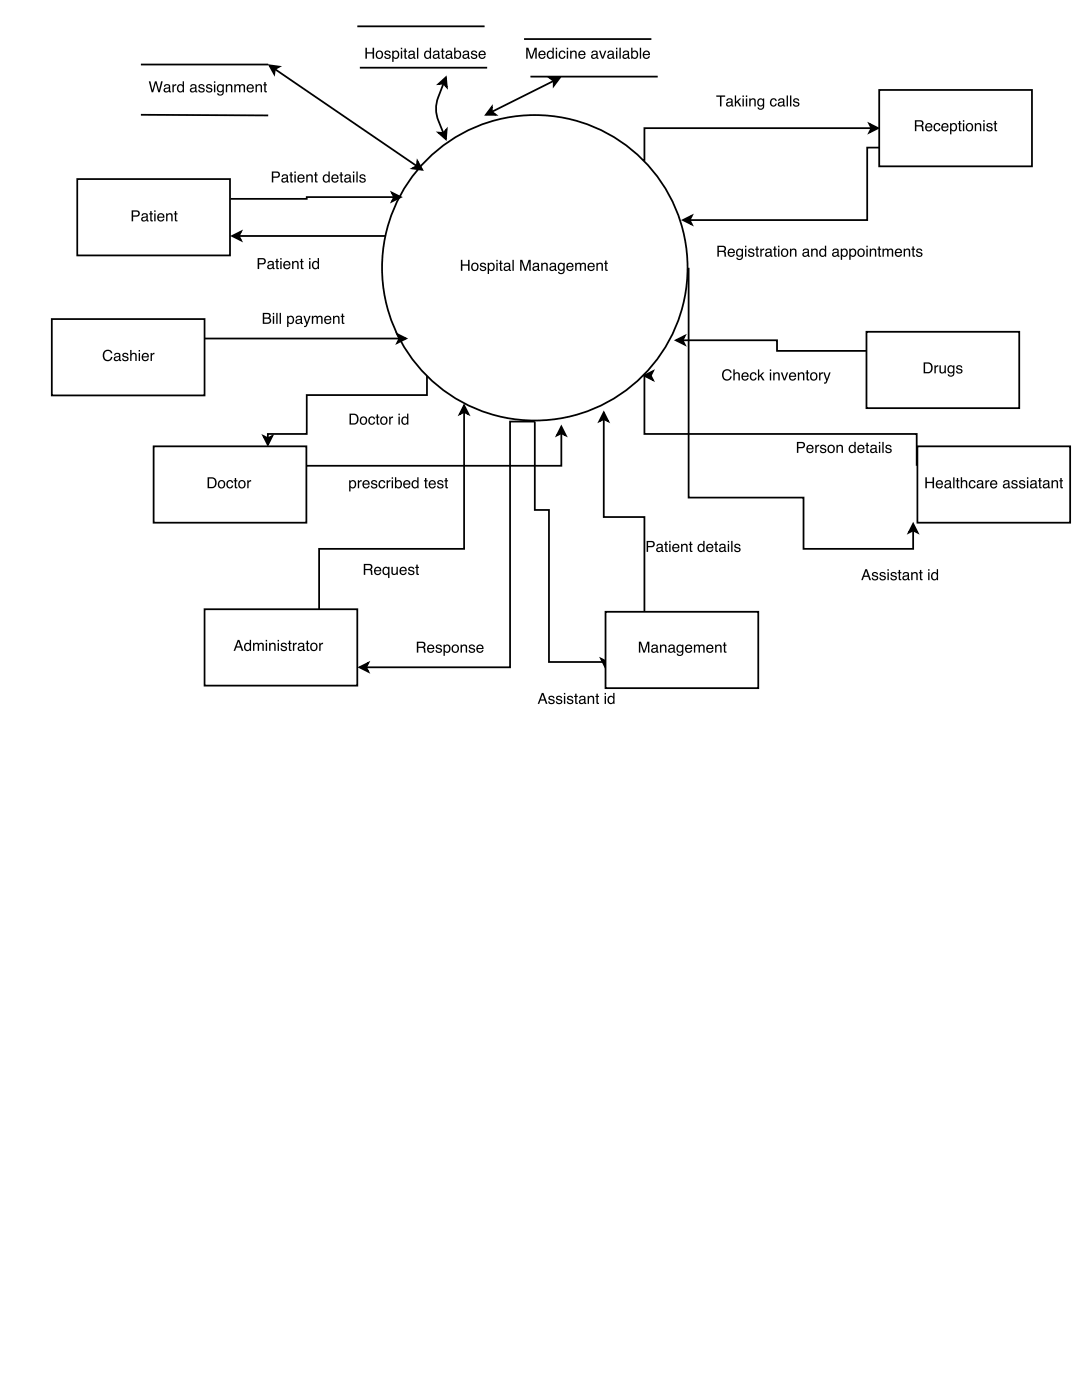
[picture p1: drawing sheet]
<svg xmlns="http://www.w3.org/2000/svg" width="216mm" height="279mm" viewBox="0 0 216 279" stroke-linecap="round" stroke-linejoin="round" font-family="sans-serif">
<path d="M173.4 24.7l1.8 .9-1.8 .9 .5-.9zM173.9 25.6h-45.3v6.3h-.4M46.3 47.1l1.8-.9-.4 .9 .4 .9zM47.7 47.1h29.4M137.4 53.4v45.9h22.9v10.2h21.9v-3.6M85.2 75v3.8h-24v7.8h-7.8v.9M52.6 87l.8 .5 .9-.5-.9 1.8zM182.2 104.5l.9 1.8-.9-.4-.9 .4zM71.7 133.2l1.8-.9-.4 .9 .4 .9zM119.9 131.5l.9 .4 .9-.4-.9 1.7zM120.8 131.9v.2h-11.3v-30.3h-2.8v-17.7h-4.9v49.1h-28.7" fill="none" stroke="#000" stroke-width=".35"/>
<path d="M173.4 24.7l1.8 .9-1.8 .9 .5-.9zM46.3 47.1l1.8-.9-.4 .9 .4 .9zM52.6 87l.8 .5 .9-.5-.9 1.8zM182.2 104.5l.9 1.8-.9-.4-.9 .4zM71.7 133.2l1.8-.9-.4 .9 .4 .9zM119.9 131.5l.9 .4 .9-.4-.9 1.7z" fill="#000"/>
<circle cx="106.7" cy="53.4" r="30.5" fill="#fff"/>
<circle cx="106.7" cy="53.4" r="30.5" fill="none" stroke="#000" stroke-width=".35"/>
<path d="M92 51.9h.3v.9h1.1v-.9h.3v2.1h-.3v-1h-1.1v1h-.3zM94.4 52.8a.56 .56 0 0 0-.1 .8 .56 .56 0 0 0 .8 .1 .55 .55 0 0 0 .1-.8 .55 .55 0 0 0-.8-.1zM94.2 52.6a.78 .78 0 0 1 1.1 .1 .78 .78 0 0 1-.1 1.2 .78 .78 0 0 1-1.1-.2l-.1-.7zM95.9 52.5a.64 .64 0 0 1 1.1 .4h-.3a.34 .34 0 0 0-.3-.3 .34 .34 0 0 0-.3 .3v.1a.76 .76 0 0 1 .9 .8 .69 .69 0 0 1-.7 .3 .69 .69 0 0 1-.6-.6h.3a.39 .39 0 0 0 .4 .4 .39 .39 0 0 0 .3-.4 .76 .76 0 0 1-.9-.8zM97.7 52.8a.56 .56 0 0 0-.1 .7 .56 .56 0 0 0 .7 .2 .56 .56 0 0 0 .1-.7 .56 .56 0 0 0-.7-.2zM97.3 52.5h.3v.2a.7 .7 0 0 1 .9-.1 .7 .7 0 0 1 .2 .9 .62 .62 0 0 1-.4 .6 .62 .62 0 0 1-.7-.2v.8h-.3zM99 52.5h.3v1.5h-.3zM99 51.9h.3v.3h-.3zM99.8 52h.2v.5h.3v.2h-.3v1l.3 .1v.2a.38 .38 0 0 1-.5-.3v-1h-.3v-.2h.3zM100.8 53.5a.38 .38 0 0 0 .5 .3 .38 .38 0 0 0 .2-.5zM100.6 52.6a.71 .71 0 0 1 1.2 .3v.9l.2 .1v.2h-.2a.45 .45 0 0 0-.6 0 .49 .49 0 0 1-.7-.4 .49 .49 0 0 1 .5-.6l.5-.1a.36 .36 0 0 0-.3-.4 .36 .36 0 0 0-.4 .3h-.2zM102.3 51.9h.2v2.1h-.2zM103.8 51.9h.4l.6 1.8 .7-1.8h.4v2.1h-.3v-1.8l-.6 1.8h-.3l-.6-1.8v1.8h-.3zM106.5 53.5a.38 .38 0 0 0 .5 .3 .38 .38 0 0 0 .2-.5zM106.4 52.6a.71 .71 0 0 1 1.2 .3v.9l.1 .1v.2h-.1a.45 .45 0 0 0-.7 0 .49 .49 0 0 1-.7-.4 .49 .49 0 0 1 .5-.6l.6-.1a.36 .36 0 0 0-.3-.4 .36 .36 0 0 0-.4 .3h-.3zM108 52.5h.3v.2a.57 .57 0 0 1 .6-.3 .57 .57 0 0 1 .4 .6v1h-.3v-1a.39 .39 0 0 0-.5-.3 .39 .39 0 0 0-.2 .5v.8h-.3zM109.9 53.5a.38 .38 0 0 0 .5 .3 .38 .38 0 0 0 .2-.5zM109.8 52.6a.71 .71 0 0 1 1.1 .3l.1 .9 .1 .1v.2h-.1a.45 .45 0 0 0-.7 0 .49 .49 0 0 1-.7-.4 .49 .49 0 0 1 .5-.6l.6-.1a.36 .36 0 0 0-.4-.4 .36 .36 0 0 0-.4 .3h-.2zM111.5 52.6l.4-.2 .5 .3v-.2h.3v1.4a.7 .7 0 0 1-.5 .8 .7 .7 0 0 1-.9-.5h.3a.46 .46 0 0 0 .6 .2 .46 .46 0 0 0 .2-.6 .69 .69 0 0 1-.9 .1 .69 .69 0 0 1-.2-.9zM111.7 52.8a.56 .56 0 0 0-.1 .7 .56 .56 0 0 0 .7 .2 .56 .56 0 0 0 .1-.7 .56 .56 0 0 0-.7-.2zM113.2 52.7a.73 .73 0 0 1 .9-.2 .73 .73 0 0 1 .3 .8h-1.1a.45 .45 0 0 0 .3 .6 .45 .45 0 0 0 .6-.4h.2a.78 .78 0 0 1-1.1 .5 .78 .78 0 0 1-.2-1.2zM113.4 52.8l-.1 .3h.9l-.3-.4zM114.8 52.5h.2v.2a.52 .52 0 0 1 .9 0 .53 .53 0 0 1 .7-.3 .53 .53 0 0 1 .3 .6v1h-.3v-1.2l-.2-.1-.4 .2v1.1h-.3v-1a.36 .36 0 0 0-.5-.3 .36 .36 0 0 0-.2 .5v.8h-.2zM117.4 52.7a.73 .73 0 0 1 .9-.2 .73 .73 0 0 1 .4 .8h-1.2a.45 .45 0 0 0 .3 .6 .45 .45 0 0 0 .6-.4h.3a.78 .78 0 0 1-1.2 .5 .78 .78 0 0 1-.2-1.2zM117.6 52.8l-.1 .3h.9l-.3-.4zM119 52.5h.3v.2a.57 .57 0 0 1 .6-.3 .57 .57 0 0 1 .4 .6v1h-.3v-1a.39 .39 0 0 0-.4-.3 .39 .39 0 0 0-.3 .5v.8h-.3zM120.8 52h.2v.5h.3v.2h-.3v1l.3 .1v.2a.38 .38 0 0 1-.5-.3v-1h-.3v-.2h.3z" fill="#000"/>
<path d="M15.4 35.7h30.5v15.3h-30.5z" fill="#fff"/>
<path d="M15.4 35.7h30.5v15.3h-30.5zM112 85.1l.9 1.8-.9-.4-.9 .4zM112 86.5v6.5h-50.8" fill="none" stroke="#000" stroke-width=".35"/>
<g fill="#000">
<path d="M112 85.1l.9 1.8-.9-.4-.9 .4z"/>
<path d="M26.3 42h1a.63 .63 0 0 1 .6 .6 .63 .63 0 0 1-.6 .6h-.7v1h-.3zM26.6 42.2v.8h.6a.38 .38 0 0 0 .4-.4 .38 .38 0 0 0-.4-.4zM28.5 43.6a.38 .38 0 0 0 .5 .4 .38 .38 0 0 0 .2-.6zM28.3 42.7a.71 .71 0 0 1 1.2 .3v.9l.2 .1v.2h-.2a.45 .45 0 0 0-.7 0 .49 .49 0 0 1-.6-.4 .49 .49 0 0 1 .5-.5l.5-.2a.36 .36 0 0 0-.3-.4 .36 .36 0 0 0-.4 .4h-.3zM30 42.1h.3v.5h.2v.2h-.2v1l.2 .2v.2a.38 .38 0 0 1-.5-.4v-1h-.2v-.2h.2zM30.8 42.6h.2v1.6h-.2zM30.8 42h.2v.3h-.2zM31.6 42.8a.73 .73 0 0 1 .9-.2 .73 .73 0 0 1 .3 .9h-1.2a.45 .45 0 0 0 .4 .5 .45 .45 0 0 0 .5-.3h.3a.78 .78 0 0 1-1.1 .4 .78 .78 0 0 1-.2-1.1zM31.8 42.9l-.1 .3h.8l-.2-.4zM33.1 42.6h.3v.2a.57 .57 0 0 1 .7-.2 .57 .57 0 0 1 .3 .5v1.1h-.2v-1a.39 .39 0 0 0-.5-.4 .39 .39 0 0 0-.3 .5v.9h-.3zM34.9 42.1h.3v.5h.2v.2h-.2v1l.2 .2v.2a.38 .38 0 0 1-.5-.4v-1h-.2v-.2h.2z"/>
</g>
<path d="M30.7 89.1h30.4v15.2h-30.4z" fill="#fff"/>
<path d="M134.9 67.9l1.7-.9-.4 .9 .4 .9zM136.2 67.9h18.8v2.1h18M30.7 89.1h30.4v15.2h-30.4z" fill="none" stroke="#000" stroke-width=".35"/>
<g fill="#000">
<path d="M134.9 67.9l1.7-.9-.4 .9 .4 .9z"/>
<path d="M41.7 95.5v1.7h.5a.86 .86 0 0 0 .7-.9 .86 .86 0 0 0-.7-.8zM41.4 95.3h.9a1.11 1.11 0 0 1 .9 1 1.11 1.11 0 0 1-.9 1.1h-.9zM43.8 96.2a.56 .56 0 0 0 0 .8 .56 .56 0 0 0 .8 .1 .55 .55 0 0 0 0-.8 .55 .55 0 0 0-.8-.1zM43.7 96a.78 .78 0 0 1 1.1 .1 .78 .78 0 0 1-.1 1.1 .78 .78 0 0 1-1.2-.1v-.7zM45.4 96a.65 .65 0 0 1 .7-.2 .65 .65 0 0 1 .4 .6h-.2a.44 .44 0 0 0-.6-.3 .44 .44 0 0 0-.3 .6 .42 .42 0 0 0 .3 .5 .42 .42 0 0 0 .6-.3h.2a.72 .72 0 0 1-.9 .5 .72 .72 0 0 1-.4-1zM46.8 95.4h.3v.4h.3v.3h-.3v1l.3 .1v.2a.38 .38 0 0 1-.6-.3v-1h-.2v-.3h.2zM47.9 96.2a.56 .56 0 0 0 0 .8 .56 .56 0 0 0 .7 .1 .55 .55 0 0 0 .1-.8 .55 .55 0 0 0-.8-.1zM47.7 96a.78 .78 0 0 1 1.1 .1 .78 .78 0 0 1-.1 1.1 .78 .78 0 0 1-1.1-.1l-.1-.7zM49.3 95.8h.3v.3l.3-.3h.2v.3a.43 .43 0 0 0-.5 .4v.9h-.3z"/>
</g>
<path d="M172.9 66.2h30.5v15.3h-30.5z" fill="#fff"/>
<path d="M175.5 29.5h-2.5v14.4h-35.4M136.3 43.9l1.8-.9-.5 .9 .5 .9zM172.9 66.2h30.5v15.3h-30.5z" fill="none" stroke="#000" stroke-width=".35"/>
<g fill="#000">
<path d="M136.3 43.9l1.8-.9-.5 .9 .5 .9z"/>
<path d="M184.6 72.6v1.7h.5a.86 .86 0 0 0 .7-.9 .86 .86 0 0 0-.7-.8zM184.3 72.3h.9a1.11 1.11 0 0 1 .9 1.1 1.11 1.11 0 0 1-.9 1.1h-.9zM186.5 72.9h.2v.3l.3-.3h.2v.3a.43 .43 0 0 0-.5 .4v.9h-.2zM187.5 72.9h.2v1.1a.41 .41 0 0 0 .6 .3 .41 .41 0 0 0 .2-.6v-.8h.2v1.6h-.2v-.2a.55 .55 0 0 1-.6 .2 .55 .55 0 0 1-.4-.5zM189.2 73.1l.5-.2 .5 .2v-.2h.2v1.5a.7 .7 0 0 1-.5 .8 .7 .7 0 0 1-.8-.5h.3a.46 .46 0 0 0 .6 .2 .46 .46 0 0 0 .2-.6 .69 .69 0 0 1-.9 .1 .69 .69 0 0 1-.2-.9zM189.5 73.2a.56 .56 0 0 0-.2 .8 .56 .56 0 0 0 .7 .2 .56 .56 0 0 0 .2-.8 .56 .56 0 0 0-.7-.2zM191 73a.64 .64 0 0 1 1 .4h-.2a.34 .34 0 0 0-.4-.3 .34 .34 0 0 0-.3 .3l.1 .1a.76 .76 0 0 1 .8 .7 .69 .69 0 0 1-.7 .4 .69 .69 0 0 1-.6-.6h.3a.39 .39 0 0 0 .4 .3 .39 .39 0 0 0 .4-.3l-.1-.1a.76 .76 0 0 1-.9-.7z"/>
</g>
<path d="M175.4 18h30.5v15.2h-30.5z" fill="#fff"/>
<path d="M175.4 18h30.5v15.2h-30.5zM78.2 38.4l1.8 .9-1.8 .9 .4-.9zM78.6 39.3h-17.4v.4h-15.2M120.5 82.3l.9 1.8-.9-.5-.9 .5zM120.5 83.6v19.6h8.1v19" fill="none" stroke="#000" stroke-width=".35"/>
<g fill="#000">
<path d="M78.2 38.4l1.8 .9-1.8 .9 .4-.9zM120.5 82.3l.9 1.8-.9-.5-.9 .5z"/>
<path d="M182.9 24.2v.8h.6a.38 .38 0 0 0 .5-.4 .38 .38 0 0 0-.4-.4zM182.6 24a1.88 1.88 0 0 1 1.6 .2l.1 .6-.3 .3 .2 .2 .2 .9h-.4l-.1-.8-.4-.2h-.6v1h-.3zM184.8 24.8a.73 .73 0 0 1 .9-.2 .73 .73 0 0 1 .3 .9h-1.1a.45 .45 0 0 0 .3 .5 .45 .45 0 0 0 .6-.3h.2a.78 .78 0 0 1-1.1 .4 .78 .78 0 0 1-.2-1.1zM185 24.9l-.1 .4h.9l-.3-.5zM186.5 24.8a.65 .65 0 0 1 .7-.2 .65 .65 0 0 1 .4 .5h-.2a.44 .44 0 0 0-.6-.3 .44 .44 0 0 0-.2 .6 .42 .42 0 0 0 .3 .6 .42 .42 0 0 0 .5-.4h.2a.72 .72 0 0 1-.9 .6 .72 .72 0 0 1-.4-1zM188 24.8a.73 .73 0 0 1 .9-.2 .73 .73 0 0 1 .4 .9h-1.2a.45 .45 0 0 0 .3 .5 .45 .45 0 0 0 .6-.3h.2a.78 .78 0 0 1-1.1 .4 .78 .78 0 0 1-.2-1.1zM188.2 24.9l-.1 .4h.9l-.3-.5zM190 24.9a.56 .56 0 0 0-.2 .8 .56 .56 0 0 0 .8 .1 .56 .56 0 0 0 .1-.7 .56 .56 0 0 0-.7-.2zM189.6 24.6h.2v.2a.7 .7 0 0 1 1-.1 .7 .7 0 0 1 .1 1 .62 .62 0 0 1-.4 .5 .62 .62 0 0 1-.7-.2v.8h-.2zM191.3 24.1h.3v.5h.3v.2h-.3v1l.3 .2v.2a.38 .38 0 0 1-.6-.3v-1.1h-.2v-.2h.2zM192.1 24.6h.3v1.6h-.3zM192.1 24h.3v.3h-.3zM193.1 25a.56 .56 0 0 0-.1 .7 .56 .56 0 0 0 .8 .1 .55 .55 0 0 0 .1-.8 .55 .55 0 0 0-.8 0zM192.9 24.8a.78 .78 0 0 1 1.1 .1 .78 .78 0 0 1-.1 1.1 .78 .78 0 0 1-1.1-.2l-.1-.6zM194.5 24.6h.3v.2a.57 .57 0 0 1 .6-.2 .57 .57 0 0 1 .4 .6v1h-.3v-1a.39 .39 0 0 0-.4-.4 .39 .39 0 0 0-.3 .5v.9h-.3zM196.2 24.6h.3v1.6h-.3zM196.2 24h.3v.3h-.3zM197 24.7a.64 .64 0 0 1 1 .3h-.2a.34 .34 0 0 0-.4-.2 .34 .34 0 0 0-.3 .3h.1a.76 .76 0 0 1 .9 .8 .69 .69 0 0 1-.8 .3 .69 .69 0 0 1-.5-.5h.2a.39 .39 0 0 0 .4 .3 .39 .39 0 0 0 .4-.3l-.1-.1a.76 .76 0 0 1-.8-.8zM198.5 24.1h.2v.5h.3v.2h-.3v1l.3 .2v.2a.38 .38 0 0 1-.5-.3v-1.1h-.3v-.2h.3z"/>
</g>
<path d="M120.8 122.1h30.5v15.2h-30.5z" fill="#fff"/>
<path d="M40.7 67.6h39M79.3 66.7l1.7 .9-1.7 .8 .4-.8zM120.8 122.1h30.5v15.2h-30.5z" fill="none" stroke="#000" stroke-width=".35"/>
<g fill="#000">
<path d="M79.3 66.7l1.7 .9-1.7 .8 .4-.8z"/>
<path d="M127.5 128.1h.4l.6 1.8 .7-1.8h.4v2.1h-.3v-1.8l-.6 1.8h-.3l-.6-1.8v1.8h-.3zM130.2 129.7a.38 .38 0 0 0 .5 .3 .38 .38 0 0 0 .2-.5zM130.1 128.8a.71 .71 0 0 1 1.1 .3v.9l.2 .1v.2h-.1a.45 .45 0 0 0-.7 0 .49 .49 0 0 1-.7-.4 .49 .49 0 0 1 .5-.6l.6-.1a.36 .36 0 0 0-.4-.4 .36 .36 0 0 0-.4 .3h-.2zM131.7 128.7h.2v.2a.57 .57 0 0 1 .7-.3 .57 .57 0 0 1 .4 .6v1h-.3v-1a.39 .39 0 0 0-.5-.3 .39 .39 0 0 0-.3 .5v.8h-.2zM133.6 129.7a.38 .38 0 0 0 .5 .3 .38 .38 0 0 0 .2-.5zM133.5 128.8a.71 .71 0 0 1 1.1 .3v.9l.2 .1v.2h-.1a.45 .45 0 0 0-.7 0 .49 .49 0 0 1-.7-.4 .49 .49 0 0 1 .5-.6l.6-.1a.36 .36 0 0 0-.4-.4 .36 .36 0 0 0-.4 .3h-.2zM135.2 128.8l.4-.2 .5 .3v-.2h.3v1.4a.7 .7 0 0 1-.6 .8 .7 .7 0 0 1-.8-.5h.3a.46 .46 0 0 0 .6 .2 .46 .46 0 0 0 .2-.6 .69 .69 0 0 1-.9 .1 .69 .69 0 0 1-.2-.9zM135.4 129a.56 .56 0 0 0-.2 .7 .56 .56 0 0 0 .8 .2 .56 .56 0 0 0 .1-.7 .56 .56 0 0 0-.7-.2zM136.9 128.9a.73 .73 0 0 1 .9-.2 .73 .73 0 0 1 .3 .8h-1.1a.45 .45 0 0 0 .3 .6 .45 .45 0 0 0 .5-.4h.3a.78 .78 0 0 1-1.1 .5 .78 .78 0 0 1-.2-1.2zM137.1 129l-.1 .3h.9l-.3-.4zM138.5 128.7h.2v.2a.52 .52 0 0 1 .9 0 .53 .53 0 0 1 .6-.3 .53 .53 0 0 1 .4 .6v1h-.3v-1.2l-.2-.1-.4 .2v1.1h-.3v-1a.36 .36 0 0 0-.5-.3 .36 .36 0 0 0-.2 .5v.8h-.2zM141.1 128.9a.73 .73 0 0 1 .9-.2 .73 .73 0 0 1 .4 .8h-1.2a.45 .45 0 0 0 .3 .6 .45 .45 0 0 0 .6-.4h.2a.78 .78 0 0 1-1.1 .5 .78 .78 0 0 1-.2-1.2zM141.3 129l-.1 .3h.9l-.3-.4zM142.7 128.7h.2v.2a.57 .57 0 0 1 .7-.3 .57 .57 0 0 1 .4 .6v1h-.3v-1a.39 .39 0 0 0-.5-.3 .39 .39 0 0 0-.2 .5v.8h-.3zM144.4 128.2h.3v.5h.3v.2h-.3v1l.3 .1v.2a.38 .38 0 0 1-.6-.3v-1h-.2v-.2h.2z"/>
</g>
<path d="M10.3 63.7h30.5v15.2h-30.5z" fill="#fff"/>
<g fill="none" stroke="#000" stroke-width=".35">
<path d="M28.1 12.9h25.4M53.7 13l2 .3-.8 .5-.2 1zM54.9 13.8l28.3 19.3M71.3 5.3h25.4M71.8 13.5h25.4M87.5 16.8l1.5-1.4 .2 2-.7-.7zM88.5 16.7a12.6 12.6 0 0 0-1.5 4.7 6.3 6.3 0 0 0 .5 2.7l1 2.4M104.6 7.8h25.4M105.8 15.3h25.4M109.7 15.5h2l-1.2 1.6v-1zM110.5 16.1l-12.4 6.2M28.1 22.9l25.4 .1"/>
<path d="M83.3 32.1l1 1.8-2-.3 .9-.5zM87.5 26.5h1l.6-.7-.1 2zM98.1 21.3v1l.8 .6h-1.9zM10.3 63.7h30.5v15.2h-30.5zM128.5 75l1.8-.9-.4 .9 .4 .9zM129.9 75h-1.3v11.6h54.3v6.4"/>
</g>
<g fill="#000">
<path d="M53.7 13l2 .3-.8 .5-.2 1zM87.5 16.8l1.5-1.4 .2 2-.7-.7zM109.7 15.5h2l-1.2 1.6v-1zM83.3 32.1l1 1.8-2-.3 .9-.5zM87.5 26.5h1l.6-.7-.1 2zM98.1 21.3v1l.8 .6h-1.9zM128.5 75l1.8-.9-.4 .9 .4 .9z"/>
<path d="M29.7 16.2h.3l.4 1.8 .5-1.8h.3l.5 1.8 .4-1.8h.4l-.6 2.2h-.3l-.5-1.8-.5 1.8h-.3zM32.9 17.9a.38 .38 0 0 0 .5 .3 .38 .38 0 0 0 .2-.6zM32.8 17a.71 .71 0 0 1 1.2 .2v1h.1v.2h-.1a.45 .45 0 0 0-.7 0 .49 .49 0 0 1-.7-.3 .49 .49 0 0 1 .5-.6l.6-.1a.36 .36 0 0 0-.3-.4 .36 .36 0 0 0-.4 .3h-.3zM34.4 16.8h.3v.3l.2-.3h.3v.3a.43 .43 0 0 0-.5 .4v.9h-.3zM35.7 17.2a.55 .55 0 0 0-.1 .7 .55 .55 0 0 0 .7 .2 .55 .55 0 0 0 .1-.8 .55 .55 0 0 0-.7-.1zM35.6 16.9l.6-.1 .3 .2v-.8h.2v2.2h-.2v-.2a.73 .73 0 0 1-1.1 .1 .73 .73 0 0 1 0-1.1zM38.2 17.9a.38 .38 0 0 0 .5 .3 .38 .38 0 0 0 .2-.6zM38 17a.71 .71 0 0 1 1.2 .2v1h.2v.2h-.2a.45 .45 0 0 0-.6 0 .49 .49 0 0 1-.7-.3 .49 .49 0 0 1 .5-.6l.5-.1a.36 .36 0 0 0-.3-.4 .36 .36 0 0 0-.4 .3h-.2zM39.8 16.9a.64 .64 0 0 1 1 .4h-.2a.34 .34 0 0 0-.4-.3 .34 .34 0 0 0-.3 .3l.1 .1a.76 .76 0 0 1 .8 .8 .69 .69 0 0 1-.7 .3 .69 .69 0 0 1-.6-.6h.3a.39 .39 0 0 0 .4 .4 .39 .39 0 0 0 .4-.4l-.1-.1a.76 .76 0 0 1-.9-.7zM41.3 16.9a.64 .64 0 0 1 1 .4h-.2a.34 .34 0 0 0-.4-.3 .34 .34 0 0 0-.3 .3l.1 .1a.76 .76 0 0 1 .8 .8 .69 .69 0 0 1-.7 .3 .69 .69 0 0 1-.5-.6h.2a.39 .39 0 0 0 .4 .4 .39 .39 0 0 0 .4-.4l-.1-.1a.76 .76 0 0 1-.8-.7zM42.7 16.8h.3v1.6h-.3zM42.7 16.2h.3v.3h-.3zM43.5 17l.4-.2 .5 .2v-.2h.3v1.5a.7 .7 0 0 1-.6 .8 .7 .7 0 0 1-.8-.5h.3a.46 .46 0 0 0 .6 .2 .46 .46 0 0 0 .2-.6 .69 .69 0 0 1-.9 .1 .69 .69 0 0 1-.2-.9zM43.7 17.1a.56 .56 0 0 0-.2 .8 .56 .56 0 0 0 .7 .2 .56 .56 0 0 0 .2-.7 .56 .56 0 0 0-.7-.3zM45.1 16.8h.2v.2a.57 .57 0 0 1 .7-.2 .57 .57 0 0 1 .4 .6v1h-.3v-1a.39 .39 0 0 0-.5-.4 .39 .39 0 0 0-.3 .6v.8h-.2zM46.8 16.8h.2v.2a.52 .52 0 0 1 .9 0 .53 .53 0 0 1 .6-.2 .53 .53 0 0 1 .4 .6v1h-.3v-1.2l-.3-.2-.3 .3v1.1h-.3v-1a.36 .36 0 0 0-.5-.4 .36 .36 0 0 0-.2 .6v.8h-.2zM49.4 17a.73 .73 0 0 1 .9-.1 .73 .73 0 0 1 .4 .8h-1.2a.45 .45 0 0 0 .3 .5 .45 .45 0 0 0 .6-.3h.2a.78 .78 0 0 1-1.1 .5 .78 .78 0 0 1-.2-1.2zM49.6 17.2l-.1 .3h.9l-.3-.5zM51 16.8h.2v.2a.57 .57 0 0 1 .7-.2 .57 .57 0 0 1 .4 .6v1h-.3v-1a.39 .39 0 0 0-.5-.4 .39 .39 0 0 0-.2 .6v.8h-.3zM52.7 16.4h.3v.4h.3v.2h-.3v1.1l.3 .1v.2a.38 .38 0 0 1-.6-.3v-1.1h-.2v-.2h.2z"/>
<path d="M72.9 9.5h.3v.9h1.1v-.9h.3v2.2h-.3v-1h-1.1v1h-.3zM75.3 10.5a.56 .56 0 0 0 0 .8 .56 .56 0 0 0 .8 0 .55 .55 0 0 0 0-.7 .55 .55 0 0 0-.8-.1zM75.2 10.3a.78 .78 0 0 1 1.1 .1 .78 .78 0 0 1-.2 1.1 .78 .78 0 0 1-1.1-.1v-.7zM76.9 10.2a.64 .64 0 0 1 1 .4h-.2a.34 .34 0 0 0-.4-.3 .34 .34 0 0 0-.3 .3l.1 .1a.76 .76 0 0 1 .8 .7 .69 .69 0 0 1-.7 .4 .69 .69 0 0 1-.5-.6h.2a.39 .39 0 0 0 .4 .3 .39 .39 0 0 0 .4-.3l-.1-.1a.76 .76 0 0 1-.9-.7zM78.7 10.4a.56 .56 0 0 0-.2 .8 .56 .56 0 0 0 .8 .2 .56 .56 0 0 0 .1-.8 .56 .56 0 0 0-.7-.2zM78.3 10.1h.2v.2a.7 .7 0 0 1 1-.1 .7 .7 0 0 1 .1 1 .62 .62 0 0 1-.4 .5 .62 .62 0 0 1-.7-.2v.8h-.2zM80 10.1h.3v1.6h-.3zM80 9.5h.3v.3h-.3zM80.7 9.7h.3v.4h.2v.2h-.2v1.1l.2 .1v.2a.38 .38 0 0 1-.5-.3v-1.1h-.2v-.2h.2zM81.7 11.2a.38 .38 0 0 0 .5 .3 .38 .38 0 0 0 .2-.6zM81.6 10.3a.71 .71 0 0 1 1.2 .2v1h.1v.2h-.1a.45 .45 0 0 0-.7 0 .49 .49 0 0 1-.7-.3 .49 .49 0 0 1 .5-.6l.6-.1a.36 .36 0 0 0-.4-.4 .36 .36 0 0 0-.3 .3h-.3zM83.2 9.5h.3v2.2h-.3zM85 10.5a.55 .55 0 0 0-.1 .7 .55 .55 0 0 0 .7 .2 .55 .55 0 0 0 .1-.8 .55 .55 0 0 0-.7-.1zM84.9 10.2l.6-.1 .3 .2v-.8h.2v2.2h-.2v-.2a.73 .73 0 0 1-1.1 0 .73 .73 0 0 1 0-1zM86.6 11.2a.38 .38 0 0 0 .5 .3 .38 .38 0 0 0 .2-.6zM86.5 10.3a.71 .71 0 0 1 1.2 .2v1h.1v.2h-.1a.45 .45 0 0 0-.7 0 .49 .49 0 0 1-.7-.3 .49 .49 0 0 1 .5-.6l.6-.1a.36 .36 0 0 0-.3-.4 .36 .36 0 0 0-.4 .3h-.3zM88.2 9.7h.2v.4h.3v.2h-.3v1.1l.3 .1v.2a.38 .38 0 0 1-.5-.3v-1.1h-.3v-.2h.3zM89.2 11.2a.38 .38 0 0 0 .5 .3 .38 .38 0 0 0 .2-.6zM89 10.3a.71 .71 0 0 1 1.2 .2v1h.2v.2h-.2a.45 .45 0 0 0-.6 0 .49 .49 0 0 1-.7-.3 .49 .49 0 0 1 .5-.6l.5-.1a.36 .36 0 0 0-.3-.4 .36 .36 0 0 0-.4 .3h-.2zM90.6 9.5h.3v.8a.7 .7 0 0 1 .9-.1 .7 .7 0 0 1 .2 .9 .63 .63 0 0 1-.4 .6 .63 .63 0 0 1-.7-.2v.2h-.3zM91 10.5a.55 .55 0 0 0-.1 .7 .55 .55 0 0 0 .7 .2 .56 .56 0 0 0 .1-.8 .56 .56 0 0 0-.7-.1zM92.6 11.2a.38 .38 0 0 0 .5 .3 .38 .38 0 0 0 .2-.6zM92.4 10.3a.71 .71 0 0 1 1.2 .2v1h.2v.2h-.2a.45 .45 0 0 0-.7 0 .49 .49 0 0 1-.6-.3 .49 .49 0 0 1 .5-.6l.5-.1a.36 .36 0 0 0-.3-.4 .36 .36 0 0 0-.4 .3h-.3zM94.1 10.2a.64 .64 0 0 1 1.1 .4h-.3a.34 .34 0 0 0-.3-.3 .34 .34 0 0 0-.3 .3l.1 .1a.76 .76 0 0 1 .8 .7 .69 .69 0 0 1-.7 .4 .69 .69 0 0 1-.6-.6h.3a.39 .39 0 0 0 .4 .3 .39 .39 0 0 0 .4-.3l-.1-.1a.76 .76 0 0 1-.9-.7zM95.7 10.3a.73 .73 0 0 1 .9-.1 .73 .73 0 0 1 .3 .8h-1.1a.45 .45 0 0 0 .3 .5 .45 .45 0 0 0 .5-.3h.3a.78 .78 0 0 1-1.1 .5 .78 .78 0 0 1-.2-1.2zM95.9 10.4l-.1 .4h.8l-.2-.5z"/>
<path d="M105 9.5h.4l.7 1.9 .6-1.9h.4v2.2h-.3v-1.8l-.6 1.8h-.3l-.6-1.8v1.8h-.3zM107.6 10.3a.73 .73 0 0 1 .9-.1 .73 .73 0 0 1 .4 .8h-1.2a.45 .45 0 0 0 .3 .5 .45 .45 0 0 0 .6-.3h.3a.78 .78 0 0 1-1.2 .5 .78 .78 0 0 1-.2-1.2zM107.8 10.4l-.1 .4h.9l-.3-.5zM109.5 10.5a.55 .55 0 0 0-.1 .7 .55 .55 0 0 0 .7 .2 .55 .55 0 0 0 .1-.8 .55 .55 0 0 0-.7-.1zM109.4 10.2l.5-.1 .3 .2v-.8h.3v2.2h-.2v-.2a.73 .73 0 0 1-1.1 0 .73 .73 0 0 1 0-1zM110.9 10.1h.3v1.6h-.3zM110.9 9.5h.3v.3h-.3zM111.7 10.3a.65 .65 0 0 1 .7-.2 .65 .65 0 0 1 .4 .6h-.2a.44 .44 0 0 0-.6-.4 .44 .44 0 0 0-.3 .7 .42 .42 0 0 0 .4 .5 .42 .42 0 0 0 .5-.4h.2a.72 .72 0 0 1-.9 .6 .72 .72 0 0 1-.4-1zM113.1 10.1h.3v1.6h-.3zM113.1 9.5h.3v.3h-.3zM113.8 10.1h.2v.2a.57 .57 0 0 1 .7-.2 .57 .57 0 0 1 .4 .6v1h-.3v-1a.39 .39 0 0 0-.5-.4 .39 .39 0 0 0-.3 .6v.8h-.2zM115.6 10.3a.73 .73 0 0 1 .9-.1 .73 .73 0 0 1 .3 .8h-1.1a.45 .45 0 0 0 .3 .5 .45 .45 0 0 0 .5-.3h.3a.78 .78 0 0 1-1.1 .5 .78 .78 0 0 1-.2-1.2zM115.8 10.4l-.1 .4h.9l-.3-.5zM118.2 11.2a.38 .38 0 0 0 .5 .3 .38 .38 0 0 0 .2-.6zM118.1 10.3a.71 .71 0 0 1 1.2 .2v1h.1v.2h-.1a.45 .45 0 0 0-.7 0 .49 .49 0 0 1-.7-.3 .49 .49 0 0 1 .5-.6l.6-.1a.36 .36 0 0 0-.3-.4 .36 .36 0 0 0-.4 .3h-.3zM119.5 10.1h.3l.5 1.3 .4-1.3h.3l-.6 1.6h-.3zM121.5 11.2a.38 .38 0 0 0 .5 .3 .38 .38 0 0 0 .2-.6zM121.3 10.3a.71 .71 0 0 1 1.2 .2v1h.2v.2h-.2a.45 .45 0 0 0-.7 0 .49 .49 0 0 1-.6-.3 .49 .49 0 0 1 .5-.6l.5-.1a.36 .36 0 0 0-.3-.4 .36 .36 0 0 0-.4 .3h-.3zM122.9 10.1h.3v1.6h-.3zM122.9 9.5h.3v.3h-.3zM123.6 9.5h.3v2.2h-.3zM124.5 11.2a.38 .38 0 0 0 .5 .3 .38 .38 0 0 0 .2-.6zM124.4 10.3a.71 .71 0 0 1 1.1 .2v1h.2v.2h-.1a.45 .45 0 0 0-.7 0 .49 .49 0 0 1-.7-.3 .49 .49 0 0 1 .5-.6l.5-.1a.36 .36 0 0 0-.3-.4 .36 .36 0 0 0-.4 .3h-.2zM125.9 9.5h.3v.8a.7 .7 0 0 1 .9-.1 .7 .7 0 0 1 .2 .9 .63 .63 0 0 1-.4 .6 .63 .63 0 0 1-.7-.2v.2h-.3zM126.3 10.5a.55 .55 0 0 0-.1 .7 .55 .55 0 0 0 .8 .2 .56 .56 0 0 0 0-.8 .56 .56 0 0 0-.7-.1zM127.7 9.5h.2v2.2h-.2zM128.5 10.3a.73 .73 0 0 1 .8-.1 .73 .73 0 0 1 .4 .8h-1.2a.45 .45 0 0 0 .4 .5 .45 .45 0 0 0 .5-.3h.3a.78 .78 0 0 1-1.1 .5 .78 .78 0 0 1-.3-1.2zM128.7 10.4l-.2 .4h.9l-.3-.5z"/>
<path d="M142.9 19.1h1.8v.2h-.7v1.9h-.3v-1.9h-.8zM145.2 20.7a.38 .38 0 0 0 .5 .3 .38 .38 0 0 0 .2-.5zM145 19.8a.71 .71 0 0 1 1.2 .2v1h.2v.2l-.2 .1a.45 .45 0 0 0-.7 0 .49 .49 0 0 1-.6-.4 .49 .49 0 0 1 .5-.6l.5-.1a.36 .36 0 0 0-.3-.4 .36 .36 0 0 0-.4 .3h-.3zM146.6 19.1h.3v1.2l.7-.7h.3l-.6 .6 .6 1h-.3l-.5-.8-.2 .2v.6h-.3zM148.2 19.7h.2v1.5h-.2zM148.2 19.1h.2v.3h-.2zM148.8 19.7h.3v1.5h-.3zM148.8 19.1h.3v.3h-.3zM149.5 19.6h.3v.3a.57 .57 0 0 1 .6-.3 .57 .57 0 0 1 .4 .6v1h-.3v-1a.39 .39 0 0 0-.5-.3 .39 .39 0 0 0-.2 .5v.8h-.3zM151.3 19.8l.5-.2 .4 .3v-.2h.3v1.4a.7 .7 0 0 1-.5 .8 .7 .7 0 0 1-.9-.5h.3a.46 .46 0 0 0 .6 .2 .46 .46 0 0 0 .2-.6 .69 .69 0 0 1-.9 .1 .69 .69 0 0 1-.2-.9zM151.5 20a.56 .56 0 0 0-.1 .7 .56 .56 0 0 0 .7 .2 .56 .56 0 0 0 .1-.7 .56 .56 0 0 0-.7-.2zM153.8 19.8a.65 .65 0 0 1 .7-.2 .65 .65 0 0 1 .5 .6h-.3a.44 .44 0 0 0-.6-.3 .44 .44 0 0 0-.2 .6 .42 .42 0 0 0 .3 .5 .42 .42 0 0 0 .5-.3h.3a.72 .72 0 0 1-.9 .5 .72 .72 0 0 1-.5-1zM155.5 20.7a.38 .38 0 0 0 .5 .3 .38 .38 0 0 0 .2-.5zM155.4 19.8a.71 .71 0 0 1 1.1 .2v1h.2v.2l-.1 .1a.45 .45 0 0 0-.7 0 .49 .49 0 0 1-.7-.4 .49 .49 0 0 1 .5-.6l.5-.1a.36 .36 0 0 0-.3-.4 .36 .36 0 0 0-.4 .3h-.2zM157 19.1h.2v2.1h-.2zM157.6 19.1h.3v2.1h-.3zM158.4 19.7a.64 .64 0 0 1 1.1 .4h-.3a.34 .34 0 0 0-.3-.3 .34 .34 0 0 0-.4 .3l.1 .1a.76 .76 0 0 1 .9 .8 .69 .69 0 0 1-.7 .3 .69 .69 0 0 1-.6-.6h.3a.39 .39 0 0 0 .4 .4 .39 .39 0 0 0 .3-.4 .76 .76 0 0 1-.9-.8z"/>
<path d="M54.2 34.2h1a.63 .63 0 0 1 .7 .7 .63 .63 0 0 1-.7 .6h-.7v.9h-.3zM54.5 34.5v.7h.6a.38 .38 0 0 0 .5-.3 .38 .38 0 0 0-.5-.4zM56.4 35.9a.38 .38 0 0 0 .5 .3 .38 .38 0 0 0 .2-.6zM56.3 35a.71 .71 0 0 1 1.2 .2v1h.1v.2h-.1a.45 .45 0 0 0-.7 0 .49 .49 0 0 1-.7-.3 .49 .49 0 0 1 .5-.6l.6-.1a.36 .36 0 0 0-.3-.4 .36 .36 0 0 0-.4 .3h-.3zM58 34.4h.2v.4h.3v.2h-.3v1.1l.3 .1v.2a.38 .38 0 0 1-.5-.3v-1.1h-.3v-.2h.3zM58.7 34.8h.3v1.6h-.3zM58.7 34.2h.3v.3h-.3zM59.5 35a.73 .73 0 0 1 .9-.1 .73 .73 0 0 1 .4 .8h-1.2a.45 .45 0 0 0 .4 .5 .45 .45 0 0 0 .5-.3h.3a.78 .78 0 0 1-1.1 .5 .78 .78 0 0 1-.3-1.2zM59.8 35.1l-.2 .4h.9l-.3-.5zM61.1 34.8h.3v.2a.57 .57 0 0 1 .6-.2 .57 .57 0 0 1 .4 .6v1h-.3v-1a.39 .39 0 0 0-.4-.4 .39 .39 0 0 0-.3 .6v.8h-.3zM62.9 34.4h.2v.4h.3v.2h-.3v1.1l.3 .1v.2a.38 .38 0 0 1-.5-.3v-1.1h-.3v-.2h.3zM64.8 35.2a.55 .55 0 0 0-.1 .7 .55 .55 0 0 0 .7 .2 .55 .55 0 0 0 .1-.8 .55 .55 0 0 0-.7-.1zM64.7 34.9l.5-.1 .3 .2v-.8h.3v2.2h-.2v-.2a.73 .73 0 0 1-1.1 0 .73 .73 0 0 1 0-1zM66.3 35a.73 .73 0 0 1 .9-.1 .73 .73 0 0 1 .4 .8h-1.2a.45 .45 0 0 0 .3 .5 .45 .45 0 0 0 .6-.3h.2a.78 .78 0 0 1-1.1 .5 .78 .78 0 0 1-.2-1.2zM66.5 35.1l-.1 .4h.9l-.3-.5zM67.9 34.4h.3v.4h.3v.2h-.3v1.1l.3 .1v.2a.38 .38 0 0 1-.6-.3v-1.1h-.2v-.2h.2zM69 35.9a.38 .38 0 0 0 .5 .3 .38 .38 0 0 0 .2-.6zM68.8 35a.71 .71 0 0 1 1.2 .2v1h.2v.2h-.2a.45 .45 0 0 0-.7 0 .49 .49 0 0 1-.6-.3 .49 .49 0 0 1 .5-.6l.5-.1a.36 .36 0 0 0-.3-.4 .36 .36 0 0 0-.4 .3h-.3zM70.4 34.8h.3v1.6h-.3zM70.4 34.2h.3v.3h-.3zM71.1 34.2h.3v2.2h-.3zM71.9 34.9a.64 .64 0 0 1 1 .4h-.2a.34 .34 0 0 0-.4-.3 .34 .34 0 0 0-.3 .3l.1 .1a.76 .76 0 0 1 .9 .7 .69 .69 0 0 1-.8 .4 .69 .69 0 0 1-.5-.6h.2a.39 .39 0 0 0 .4 .3 .39 .39 0 0 0 .4-.3l-.1-.1a.76 .76 0 0 1-.8-.7z"/>
<path d="M51.4 51.5h1a.63 .63 0 0 1 .6 .6 .63 .63 0 0 1-.6 .7h-.7v.9h-.3zM51.7 51.8v.7h.6a.38 .38 0 0 0 .4-.4 .38 .38 0 0 0-.4-.3zM53.6 53.1a.38 .38 0 0 0 .5 .4 .38 .38 0 0 0 .2-.6zM53.5 52.3a.71 .71 0 0 1 1.1 .2v1h.2v.2h-.1a.45 .45 0 0 0-.7 0 .49 .49 0 0 1-.7-.3 .49 .49 0 0 1 .5-.6l.6-.2a.36 .36 0 0 0-.4-.3 .36 .36 0 0 0-.4 .3h-.2zM55.1 51.7h.3v.4h.3v.2h-.3v1.1l.3 .1v.2a.38 .38 0 0 1-.6-.3v-1.1h-.2v-.2h.2zM55.9 52.1h.3v1.6h-.3zM55.9 51.5h.3v.3h-.3zM56.7 52.3a.73 .73 0 0 1 .9-.1 .73 .73 0 0 1 .4 .8h-1.2a.45 .45 0 0 0 .3 .5 .45 .45 0 0 0 .6-.3h.2a.78 .78 0 0 1-1.1 .5 .78 .78 0 0 1-.2-1.2zM56.9 52.4l-.1 .4h.9l-.3-.5zM58.3 52.1h.2v.2a.57 .57 0 0 1 .7-.2 .57 .57 0 0 1 .4 .6v1h-.3v-1a.39 .39 0 0 0-.5-.4 .39 .39 0 0 0-.2 .6v.8h-.3zM60 51.7h.3v.4h.3v.2h-.3v1.1l.3 .1v.2a.38 .38 0 0 1-.6-.3v-1.1h-.2v-.2h.2zM61.7 52.1h.2v1.6h-.2zM61.7 51.5h.2v.3h-.2zM62.6 52.5a.55 .55 0 0 0 0 .7 .55 .55 0 0 0 .7 .2 .55 .55 0 0 0 .1-.8 .55 .55 0 0 0-.8-.1zM62.6 52.2l.5-.1 .3 .2v-.8h.2v2.2h-.2v-.2a.73 .73 0 0 1-1 0 .73 .73 0 0 1-.1-1z"/>
<path d="M143.4 49.3v.7h.7a.38 .38 0 0 0 .5-.3 .38 .38 0 0 0-.4-.4zM143.1 49a1.88 1.88 0 0 1 1.6 .2l.2 .6-.3 .3 .2 .3 .2 .8h-.4l-.1-.8-.4-.1h-.7v.9h-.3zM145.4 49.8a.73 .73 0 0 1 .9-.1 .73 .73 0 0 1 .3 .8h-1.1a.45 .45 0 0 0 .3 .5 .45 .45 0 0 0 .6-.3h.2a.78 .78 0 0 1-1.1 .5 .78 .78 0 0 1-.2-1.2zM145.6 50l-.1 .3h.9l-.3-.5zM147.1 49.8l.4-.2 .5 .2v-.2h.3v1.5a.7 .7 0 0 1-.6 .8 .7 .7 0 0 1-.8-.5h.3a.46 .46 0 0 0 .6 .2 .46 .46 0 0 0 .2-.6 .69 .69 0 0 1-.9 .1 .69 .69 0 0 1-.2-.9zM147.3 50a.56 .56 0 0 0-.2 .7 .56 .56 0 0 0 .7 .2 .56 .56 0 0 0 .2-.7 .56 .56 0 0 0-.7-.2zM148.7 49.6h.2v1.6h-.2zM148.7 49h.2v.3h-.2zM149.4 49.7a.64 .64 0 0 1 1.1 .4h-.3a.34 .34 0 0 0-.3-.3 .34 .34 0 0 0-.3 .3l.1 .1a.76 .76 0 0 1 .8 .8 .69 .69 0 0 1-.7 .3 .69 .69 0 0 1-.6-.6h.3a.39 .39 0 0 0 .4 .4 .39 .39 0 0 0 .4-.4l-.1-.1a.76 .76 0 0 1-.9-.7zM150.9 49.2h.3v.4h.2v.2h-.2v1.1l.2 .1v.2a.38 .38 0 0 1-.5-.3v-1.1h-.2v-.2h.2zM151.7 49.6h.3v.3l.3-.3h.2v.3a.43 .43 0 0 0-.5 .4v.9h-.3zM153 50.7a.38 .38 0 0 0 .4 .3 .38 .38 0 0 0 .2-.6zM152.8 49.8a.71 .71 0 0 1 1.2 .2v1h.1v.2l-.1 .1a.45 .45 0 0 0-.7 0 .49 .49 0 0 1-.7-.4 .49 .49 0 0 1 .5-.6l.6-.1a.36 .36 0 0 0-.3-.4 .36 .36 0 0 0-.4 .3h-.3zM154.5 49.2h.2v.4h.3v.2h-.3v1.1l.3 .1v.2a.38 .38 0 0 1-.5-.3v-1.1h-.3v-.2h.3zM155.3 49.6h.2v1.6h-.2zM155.3 49h.2v.3h-.2zM156.2 50a.56 .56 0 0 0 0 .8 .56 .56 0 0 0 .7 0 .55 .55 0 0 0 .1-.7 .55 .55 0 0 0-.8-.1zM156 49.8a.78 .78 0 0 1 1.1 .1 .78 .78 0 0 1-.1 1.1 .78 .78 0 0 1-1.1-.1l-.1-.7zM157.6 49.6h.3v.3a.57 .57 0 0 1 .6-.3 .57 .57 0 0 1 .4 .6v1h-.2v-1a.39 .39 0 0 0-.5-.3 .39 .39 0 0 0-.3 .5v.8h-.3zM160.4 50.7a.38 .38 0 0 0 .5 .3 .38 .38 0 0 0 .2-.6zM160.3 49.8a.71 .71 0 0 1 1.1 .2v1h.2v.2l-.1 .1a.45 .45 0 0 0-.7 0 .49 .49 0 0 1-.7-.4 .49 .49 0 0 1 .5-.6l.5-.1a.36 .36 0 0 0-.3-.4 .36 .36 0 0 0-.4 .3h-.2zM161.9 49.6h.2v.3a.57 .57 0 0 1 .7-.3 .57 .57 0 0 1 .4 .6v1h-.3v-1a.39 .39 0 0 0-.5-.3 .39 .39 0 0 0-.3 .5v.8h-.2zM163.8 50a.55 .55 0 0 0 0 .7 .55 .55 0 0 0 .7 .2 .55 .55 0 0 0 .1-.8 .55 .55 0 0 0-.8-.1zM163.8 49.7l.5-.1 .3 .2v-.8h.3v2.2h-.3v-.2a.73 .73 0 0 1-1 .1 .73 .73 0 0 1-.1-1.1zM166.3 50.7a.38 .38 0 0 0 .5 .3 .38 .38 0 0 0 .2-.6zM166.2 49.8a.71 .71 0 0 1 1.2 .2v1h.1v.2l-.1 .1a.45 .45 0 0 0-.7 0 .49 .49 0 0 1-.7-.4 .49 .49 0 0 1 .5-.6l.6-.1a.36 .36 0 0 0-.4-.4 .36 .36 0 0 0-.3 .3h-.3zM168.2 49.9a.56 .56 0 0 0-.2 .8 .56 .56 0 0 0 .8 .2 .56 .56 0 0 0 .1-.8 .56 .56 0 0 0-.7-.2zM167.8 49.6h.2v.2a.7 .7 0 0 1 1-.1 .7 .7 0 0 1 .1 1 .62 .62 0 0 1-.4 .5 .62 .62 0 0 1-.7-.2v.9h-.2zM169.9 49.9a.56 .56 0 0 0-.2 .8 .56 .56 0 0 0 .8 .2 .56 .56 0 0 0 .1-.8 .56 .56 0 0 0-.7-.2zM169.5 49.6h.2v.2a.7 .7 0 0 1 1-.1 .7 .7 0 0 1 .1 1 .62 .62 0 0 1-.4 .5 .62 .62 0 0 1-.7-.2v.9h-.2zM171.5 50a.56 .56 0 0 0-.1 .8 .56 .56 0 0 0 .8 0 .55 .55 0 0 0 0-.7 .55 .55 0 0 0-.7-.1zM171.3 49.8a.78 .78 0 0 1 1.1 .1 .78 .78 0 0 1-.1 1.1 .78 .78 0 0 1-1.1-.1l-.1-.7zM172.9 49.6h.2v1.6h-.2zM172.9 49h.2v.3h-.2zM173.5 49.6h.3v.3a.57 .57 0 0 1 .7-.3 .57 .57 0 0 1 .3 .6v1h-.2v-1a.39 .39 0 0 0-.5-.3 .39 .39 0 0 0-.3 .5v.8h-.3zM175.3 49.2h.3v.4h.2v.2h-.2v1.1l.2 .1v.2a.38 .38 0 0 1-.5-.3v-1.1h-.2v-.2h.2zM176.1 49.6h.3v.3a.52 .52 0 0 1 .9-.1 .53 .53 0 0 1 .6-.2 .53 .53 0 0 1 .3 .6v1h-.2l-.1-1.2-.2-.2-.4 .3v1.1h-.3v-1a.36 .36 0 0 0-.4-.4 .36 .36 0 0 0-.2 .6v.8h-.3zM178.7 49.8a.73 .73 0 0 1 .9-.1 .73 .73 0 0 1 .4 .8h-1.2a.45 .45 0 0 0 .4 .5 .45 .45 0 0 0 .5-.3h.3a.78 .78 0 0 1-1.1 .5 .78 .78 0 0 1-.3-1.2zM179 50l-.2 .3h.9l-.3-.5zM180.3 49.6h.3v.3a.57 .57 0 0 1 .6-.3 .57 .57 0 0 1 .4 .6v1h-.3v-1a.39 .39 0 0 0-.4-.3 .39 .39 0 0 0-.3 .5v.8h-.3zM182.1 49.2h.2v.4h.3v.2h-.3v1.1l.3 .1v.2a.38 .38 0 0 1-.5-.3v-1.1h-.2v-.2h.2zM183 49.7a.64 .64 0 0 1 1 .4h-.2a.34 .34 0 0 0-.4-.3 .34 .34 0 0 0-.3 .3l.1 .1a.76 .76 0 0 1 .8 .8 .69 .69 0 0 1-.7 .3 .69 .69 0 0 1-.5-.6h.2a.39 .39 0 0 0 .4 .4 .39 .39 0 0 0 .4-.4l-.1-.1a.76 .76 0 0 1-.9-.7z"/>
<path d="M20.8 70.1a.95 .95 0 0 1 .9-.3 .95 .95 0 0 1 .7 .7h-.3a.7 .7 0 0 0-.9-.4 .7 .7 0 0 0-.4 .9 .69 .69 0 0 0 .5 .8 .69 .69 0 0 0 .8-.6h.3a1.02 1.02 0 0 1-1.3 .8 1.02 1.02 0 0 1-.6-1.4zM23 71.5a.38 .38 0 0 0 .5 .3 .38 .38 0 0 0 .2-.5zM22.9 70.6a.71 .71 0 0 1 1.1 .2v1h.2v.2l-.1 .1a.45 .45 0 0 0-.7 0 .49 .49 0 0 1-.7-.4 .49 .49 0 0 1 .5-.6l.5-.1a.36 .36 0 0 0-.3-.4 .36 .36 0 0 0-.4 .3h-.2zM24.6 70.5a.64 .64 0 0 1 1 .4h-.2a.34 .34 0 0 0-.4-.3 .34 .34 0 0 0-.3 .3l.1 .1a.76 .76 0 0 1 .8 .8 .69 .69 0 0 1-.7 .3 .69 .69 0 0 1-.5-.6h.2a.39 .39 0 0 0 .4 .4 .39 .39 0 0 0 .4-.4h-.1a.76 .76 0 0 1-.9-.8zM26 69.8h.2v.9a.56 .56 0 0 1 .7-.3 .56 .56 0 0 1 .4 .6v1h-.3v-1a.39 .39 0 0 0-.5-.4 .39 .39 0 0 0-.3 .6v.8h-.2zM27.7 70.5h.2v1.5h-.2zM27.7 69.9h.2v.3h-.2zM28.5 70.6a.73 .73 0 0 1 .9-.1 .73 .73 0 0 1 .3 .8h-1.2a.45 .45 0 0 0 .4 .5 .45 .45 0 0 0 .5-.3h.3a.78 .78 0 0 1-1.1 .5 .78 .78 0 0 1-.3-1.2zM28.7 70.8l-.1 .3h.8l-.3-.4zM30 70.4h.3v.3l.3-.3h.2v.3a.43 .43 0 0 0-.5 .4v.9h-.3z"/>
<path d="M52.7 62.7v.7h.6a.35 .35 0 0 0 .4-.4 .35 .35 0 0 0-.4-.3zM52.7 63.6v.8h.7a.4 .4 0 0 0 .4-.4 .4 .4 0 0 0-.5-.4zM52.4 62.4h1a.54 .54 0 0 1 .6 .4 .54 .54 0 0 1-.3 .7 .62 .62 0 0 1 .4 .7 .62 .62 0 0 1-.7 .4h-1zM54.4 63h.3v1.6h-.3zM54.4 62.4h.3v.3h-.3zM55.1 62.4h.3v2.2h-.3zM55.8 62.4h.3v2.2h-.3zM57.7 63.4a.56 .56 0 0 0-.2 .7 .56 .56 0 0 0 .8 .2 .56 .56 0 0 0 .1-.7 .56 .56 0 0 0-.7-.2zM57.3 63h.2v.3a.7 .7 0 0 1 1-.1 .7 .7 0 0 1 .2 .9 .62 .62 0 0 1-.5 .6 .62 .62 0 0 1-.6-.2v.8h-.3zM59.2 64.1a.38 .38 0 0 0 .5 .3 .38 .38 0 0 0 .2-.6zM59.1 63.2a.71 .71 0 0 1 1.2 .2v1h.1v.2l-.1 .1a.45 .45 0 0 0-.7 0 .49 .49 0 0 1-.7-.4 .49 .49 0 0 1 .5-.6l.6-.1a.36 .36 0 0 0-.3-.4 .36 .36 0 0 0-.4 .3h-.3zM60.5 63h.3l.5 1.3 .4-1.3h.3l-.6 1.8a.53 .53 0 0 1-.7 .5v-.3h.2l.2-.3zM62.2 63h.3v.3a.52 .52 0 0 1 .9 0 .53 .53 0 0 1 .6-.3 .53 .53 0 0 1 .4 .6v1h-.3v-1.2l-.3-.2-.3 .3-.1 1.1h-.2v-1a.36 .36 0 0 0-.5-.4 .36 .36 0 0 0-.2 .6v.8h-.3zM64.9 63.2a.73 .73 0 0 1 .9-.1 .73 .73 0 0 1 .3 .8h-1.1a.45 .45 0 0 0 .3 .5 .45 .45 0 0 0 .5-.3h.3a.78 .78 0 0 1-1.1 .5 .78 .78 0 0 1-.2-1.2zM65.1 63.4l-.1 .3h.8l-.2-.4zM66.5 63h.2v.3a.57 .57 0 0 1 .7-.3 .57 .57 0 0 1 .4 .6v1h-.3v-1a.39 .39 0 0 0-.5-.3 .39 .39 0 0 0-.3 .5v.8h-.2zM68.2 62.6h.3v.4h.2v.3h-.2v1l.2 .1v.2a.38 .38 0 0 1-.5-.3v-1h-.2v-.3h.2z"/>
<path d="M144.3 74a.95 .95 0 0 1 1-.3 .95 .95 0 0 1 .7 .7h-.3a.7 .7 0 0 0-.9-.4 .7 .7 0 0 0-.4 .9 .69 .69 0 0 0 .5 .8 .69 .69 0 0 0 .8-.6h.3a1.02 1.02 0 0 1-1.3 .8 1.02 1.02 0 0 1-.6-1.4zM146.3 73.7h.3v.8a.56 .56 0 0 1 .7-.2 .56 .56 0 0 1 .3 .6v1h-.2v-1a.39 .39 0 0 0-.5-.4 .39 .39 0 0 0-.3 .6v.8h-.3zM148.1 74.5a.73 .73 0 0 1 .9-.1 .73 .73 0 0 1 .4 .8h-1.2a.45 .45 0 0 0 .4 .5 .45 .45 0 0 0 .5-.3h.3a.78 .78 0 0 1-1.1 .5 .78 .78 0 0 1-.3-1.2zM148.4 74.7l-.2 .3h.9l-.3-.5zM149.8 74.5a.65 .65 0 0 1 .7-.2 .65 .65 0 0 1 .5 .6h-.3a.44 .44 0 0 0-.6-.4 .44 .44 0 0 0-.2 .7 .42 .42 0 0 0 .3 .5 .42 .42 0 0 0 .5-.3h.3a.72 .72 0 0 1-1 .5 .72 .72 0 0 1-.4-1zM151.2 73.7h.3v1.3l.7-.7h.3l-.6 .6 .7 1h-.4l-.5-.8-.2 .2v.6h-.3zM153.6 74.3h.3v1.6h-.3zM153.6 73.7h.3v.3h-.3zM154.3 74.3h.2v.3a.57 .57 0 0 1 .7-.3 .57 .57 0 0 1 .4 .6v1h-.3v-1a.39 .39 0 0 0-.5-.3 .39 .39 0 0 0-.2 .5v.8h-.3zM155.8 74.3h.3l.4 1.3 .5-1.3h.3l-.6 1.6h-.3zM157.6 74.5a.73 .73 0 0 1 .9-.1 .73 .73 0 0 1 .4 .8h-1.2a.45 .45 0 0 0 .3 .5 .45 .45 0 0 0 .6-.3h.2a.78 .78 0 0 1-1.1 .5 .78 .78 0 0 1-.2-1.2zM157.8 74.7l-.1 .3h.9l-.3-.5zM159.2 74.3h.3v.3a.57 .57 0 0 1 .6-.3 .57 .57 0 0 1 .4 .6v1h-.3v-1a.39 .39 0 0 0-.5-.3 .39 .39 0 0 0-.2 .5v.8h-.3zM160.9 73.9h.3v.4h.3v.2h-.3v1.1l.3 .1v.2a.38 .38 0 0 1-.6-.3v-1.1h-.2v-.2h.2zM162 74.7a.56 .56 0 0 0 0 .8 .56 .56 0 0 0 .7 0 .55 .55 0 0 0 .1-.7 .55 .55 0 0 0-.8-.1zM161.8 74.5a.78 .78 0 0 1 1.1 .1 .78 .78 0 0 1-.1 1.1 .78 .78 0 0 1-1.1-.1v-.7zM163.4 74.3h.3v.3l.3-.3h.2v.3a.43 .43 0 0 0-.5 .4v.9h-.3zM164.3 74.3h.3l.4 1.3 .4-1.3h.3l-.6 1.7a.53 .53 0 0 1-.7 .6v-.3h.3l.2-.3z"/>
<path d="M70 82.8v1.7h.6a.86 .86 0 0 0 .7-.9 .86 .86 0 0 0-.7-.8zM69.7 82.6h.9a1.11 1.11 0 0 1 1 1 1.11 1.11 0 0 1-1 1.1h-.9zM72.2 83.5a.56 .56 0 0 0-.1 .8 .56 .56 0 0 0 .8 .1 .55 .55 0 0 0 0-.8 .55 .55 0 0 0-.7-.1zM72 83.3a.78 .78 0 0 1 1.1 .1 .78 .78 0 0 1-.1 1.1 .78 .78 0 0 1-1.1-.1l-.1-.7zM73.7 83.3a.65 .65 0 0 1 .7-.2 .65 .65 0 0 1 .4 .6h-.2a.44 .44 0 0 0-.6-.3 .44 .44 0 0 0-.2 .6 .42 .42 0 0 0 .3 .5 .42 .42 0 0 0 .5-.3h.2a.72 .72 0 0 1-.9 .5 .72 .72 0 0 1-.4-1zM75.2 82.7h.2v.4h.3v.3h-.3v1l.3 .1v.2a.38 .38 0 0 1-.5-.3v-1h-.3v-.3h.3zM76.2 83.5a.56 .56 0 0 0 0 .8 .56 .56 0 0 0 .8 .1 .55 .55 0 0 0 0-.8 .55 .55 0 0 0-.8-.1zM76.1 83.3a.78 .78 0 0 1 1.1 .1 .78 .78 0 0 1-.2 1.1 .78 .78 0 0 1-1.1-.1v-.7zM77.7 83.1h.2v.3l.3-.3h.2v.3a.43 .43 0 0 0-.5 .4v.9h-.2zM79.5 83.2h.3v1.5h-.3zM79.5 82.6h.3v.3h-.3zM80.5 83.5a.55 .55 0 0 0-.1 .7 .55 .55 0 0 0 .7 .2 .55 .55 0 0 0 .1-.7 .55 .55 0 0 0-.7-.2zM80.4 83.2l.5-.1 .3 .2v-.8h.3v2.2h-.3v-.2a.73 .73 0 0 1-1 .1 .73 .73 0 0 1-.1-1z"/>
<path d="M70.1 96.2a.56 .56 0 0 0-.2 .7 .56 .56 0 0 0 .8 .2 .56 .56 0 0 0 .1-.7 .56 .56 0 0 0-.7-.2zM69.7 95.9h.2v.2a.7 .7 0 0 1 1-.1 .7 .7 0 0 1 .1 .9 .62 .62 0 0 1-.4 .6 .62 .62 0 0 1-.7-.2v.8h-.2zM71.4 95.8h.3v.3l.2-.3h.3v.3a.43 .43 0 0 0-.5 .4v.9h-.3zM72.5 96a.73 .73 0 0 1 .9-.1 .73 .73 0 0 1 .4 .8h-1.2a.45 .45 0 0 0 .3 .5 .45 .45 0 0 0 .6-.3h.2a.78 .78 0 0 1-1.1 .5 .78 .78 0 0 1-.2-1.2zM72.7 96.2l-.1 .3h.9l-.3-.4zM74.2 95.9a.64 .64 0 0 1 1.1 .4h-.3a.34 .34 0 0 0-.3-.3 .34 .34 0 0 0-.4 .3l.1 .1a.76 .76 0 0 1 .9 .8 .69 .69 0 0 1-.7 .3 .69 .69 0 0 1-.6-.6h.3a.39 .39 0 0 0 .3 .4 .39 .39 0 0 0 .4-.4 .76 .76 0 0 1-.9-.8zM75.7 96a.65 .65 0 0 1 .7-.2 .65 .65 0 0 1 .5 .6h-.3a.44 .44 0 0 0-.6-.3 .44 .44 0 0 0-.2 .6 .42 .42 0 0 0 .3 .5 .42 .42 0 0 0 .5-.3h.3a.72 .72 0 0 1-1 .5 .72 .72 0 0 1-.4-1zM77.2 95.8h.2v.3l.3-.3h.2v.3a.43 .43 0 0 0-.5 .4v.9h-.2zM78.2 95.9h.2v1.5h-.2zM78.2 95.3h.2v.3h-.2zM78.8 95.2h.3v.8a.7 .7 0 0 1 .9-.1 .7 .7 0 0 1 .2 .9 .63 .63 0 0 1-.4 .6 .63 .63 0 0 1-.7-.2v.2h-.3zM79.2 96.2a.55 .55 0 0 0-.1 .7 .55 .55 0 0 0 .7 .2 .56 .56 0 0 0 .1-.7 .56 .56 0 0 0-.7-.2zM80.6 96a.73 .73 0 0 1 .9-.1 .73 .73 0 0 1 .4 .8h-1.2a.45 .45 0 0 0 .4 .5 .45 .45 0 0 0 .5-.3h.3a.78 .78 0 0 1-1.1 .5 .78 .78 0 0 1-.3-1.2zM80.9 96.2l-.2 .3h.9l-.3-.4zM82.5 96.2a.55 .55 0 0 0-.1 .7 .55 .55 0 0 0 .8 .2 .55 .55 0 0 0 .1-.7 .55 .55 0 0 0-.8-.2zM82.4 95.9l.6-.1 .3 .2v-.8h.2v2.2h-.2v-.2a.73 .73 0 0 1-1 .1 .73 .73 0 0 1-.1-1zM84.8 95.4h.3v.4h.2v.3h-.2v1l.2 .1v.2a.38 .38 0 0 1-.5-.3v-1h-.2v-.3h.2zM85.7 96a.73 .73 0 0 1 .9-.1 .73 .73 0 0 1 .4 .8h-1.2a.45 .45 0 0 0 .3 .5 .45 .45 0 0 0 .6-.3h.2a.78 .78 0 0 1-1.1 .5 .78 .78 0 0 1-.2-1.2zM85.9 96.2l-.1 .3h.9l-.3-.4zM87.4 95.9a.64 .64 0 0 1 1.1 .4h-.3a.34 .34 0 0 0-.3-.3 .34 .34 0 0 0-.4 .3l.1 .1a.76 .76 0 0 1 .9 .8 .69 .69 0 0 1-.7 .3 .69 .69 0 0 1-.6-.6h.3a.39 .39 0 0 0 .4 .4 .39 .39 0 0 0 .3-.4 .76 .76 0 0 1-.9-.8zM88.9 95.4h.2v.4h.3v.3h-.3v1l.3 .1v.2a.38 .38 0 0 1-.5-.3v-1h-.2v-.3h.2z"/>
<path d="M129 108h1a.63 .63 0 0 1 .7 .6 .63 .63 0 0 1-.7 .6h-.7v.9h-.3zM129.3 108.2v.8h.6a.38 .38 0 0 0 .5-.4 .38 .38 0 0 0-.5-.4zM131.2 109.6a.38 .38 0 0 0 .5 .3 .38 .38 0 0 0 .2-.5zM131.1 108.7a.71 .71 0 0 1 1.1 .2l.1 1h.1v.2l-.1 .1a.45 .45 0 0 0-.7 0 .49 .49 0 0 1-.7-.4 .49 .49 0 0 1 .5-.6l.6-.1a.36 .36 0 0 0-.4-.4 .36 .36 0 0 0-.4 .3h-.2zM132.7 108.1h.3v.4h.3v.3h-.3v1l.3 .1v.2a.38 .38 0 0 1-.6-.3v-1h-.2v-.3h.2zM133.5 108.6h.3v1.5h-.3zM133.5 108h.3v.3h-.3zM134.3 108.7a.73 .73 0 0 1 .9-.1 .73 .73 0 0 1 .4 .8h-1.2a.45 .45 0 0 0 .3 .5 .45 .45 0 0 0 .6-.3h.3a.78 .78 0 0 1-1.2 .5 .78 .78 0 0 1-.2-1.2zM134.5 108.9l-.1 .3h.9l-.3-.4zM135.9 108.5h.3v.3a.57 .57 0 0 1 .6-.3 .57 .57 0 0 1 .4 .6v1h-.3v-1a.39 .39 0 0 0-.5-.3 .39 .39 0 0 0-.2 .5v.8h-.3zM137.6 108.1h.3v.4h.3v.3h-.3v1l.3 .1v.2a.38 .38 0 0 1-.6-.3v-1h-.2v-.3h.2zM139.6 108.9a.55 .55 0 0 0-.1 .7 .55 .55 0 0 0 .7 .2 .55 .55 0 0 0 .1-.7 .55 .55 0 0 0-.7-.2zM139.5 108.6l.5-.1 .3 .2v-.8h.3v2.2h-.3v-.2a.73 .73 0 0 1-1 .1 .73 .73 0 0 1 0-1zM141.1 108.7a.73 .73 0 0 1 .9-.1 .73 .73 0 0 1 .3 .8h-1.1a.45 .45 0 0 0 .3 .5 .45 .45 0 0 0 .6-.3h.2a.78 .78 0 0 1-1.1 .5 .78 .78 0 0 1-.2-1.2zM141.3 108.9l-.1 .3h.9l-.3-.4zM142.7 108.1h.3v.4h.3v.3h-.3v1l.3 .1v.2a.38 .38 0 0 1-.6-.3v-1h-.2v-.3h.2zM143.8 109.6a.38 .38 0 0 0 .5 .3 .38 .38 0 0 0 .2-.5zM143.6 108.7a.71 .71 0 0 1 1.2 .2v1h.2v.2l-.2 .1a.45 .45 0 0 0-.7 0 .49 .49 0 0 1-.6-.4 .49 .49 0 0 1 .4-.6l.6-.1a.36 .36 0 0 0-.3-.4 .36 .36 0 0 0-.4 .3h-.3zM145.2 108.6h.3v1.5h-.3zM145.2 108h.3v.3h-.3zM145.9 108h.3v2.1h-.3zM146.7 108.6a.64 .64 0 0 1 1 .4h-.2a.34 .34 0 0 0-.4-.3 .34 .34 0 0 0-.3 .3l.1 .1a.76 .76 0 0 1 .8 .8 .69 .69 0 0 1-.7 .3 .69 .69 0 0 1-.5-.6h.2a.39 .39 0 0 0 .4 .4 .39 .39 0 0 0 .4-.4h-.1a.76 .76 0 0 1-.8-.8z"/>
<path d="M108.3 138.6l-.4 1h.7zM108.1 138.3h.3l.8 2.2h-.3l-.2-.7h-.9l-.2 .7h-.3zM109.6 139a.64 .64 0 0 1 1 .3h-.2a.34 .34 0 0 0-.4-.2 .34 .34 0 0 0-.3 .3h.1a.76 .76 0 0 1 .8 .8 .69 .69 0 0 1-.7 .3 .69 .69 0 0 1-.5-.5h.2a.39 .39 0 0 0 .4 .3 .39 .39 0 0 0 .4-.3l-.1-.1a.76 .76 0 0 1-.8-.8zM111.1 139a.64 .64 0 0 1 1.1 .3h-.3a.34 .34 0 0 0-.3-.2 .34 .34 0 0 0-.4 .3h.1a.76 .76 0 0 1 .9 .8 .69 .69 0 0 1-.7 .3 .69 .69 0 0 1-.6-.5h.3a.39 .39 0 0 0 .4 .3 .39 .39 0 0 0 .3-.3v-.1a.76 .76 0 0 1-.9-.8zM112.5 138.9h.3v1.6h-.3zM112.5 138.3h.3v.3h-.3zM113.3 139a.64 .64 0 0 1 1.1 .3h-.3a.34 .34 0 0 0-.3-.2 .34 .34 0 0 0-.4 .3h.1a.76 .76 0 0 1 .9 .8 .69 .69 0 0 1-.7 .3 .69 .69 0 0 1-.6-.5h.3a.39 .39 0 0 0 .3 .3 .39 .39 0 0 0 .4-.3v-.1a.76 .76 0 0 1-.9-.8zM114.8 138.4h.2v.5h.3v.2h-.3v1l.3 .2v.2a.38 .38 0 0 1-.5-.3v-1.1h-.2v-.2h.2zM115.8 139.9a.38 .38 0 0 0 .5 .4 .38 .38 0 0 0 .2-.6zM115.7 139.1a.71 .71 0 0 1 1.1 .2v.9l.2 .1v.2h-.1a.45 .45 0 0 0-.7 0 .49 .49 0 0 1-.7-.4 .49 .49 0 0 1 .5-.5l.5-.2a.36 .36 0 0 0-.3-.4 .36 .36 0 0 0-.4 .4h-.2zM117.3 138.9h.2v.2a.57 .57 0 0 1 .7-.2 .57 .57 0 0 1 .4 .6v1h-.3v-1a.39 .39 0 0 0-.5-.4 .39 .39 0 0 0-.3 .5v.9h-.2zM119 138.4h.3v.5h.2v.2h-.2v1l.2 .2v.2a.38 .38 0 0 1-.5-.3v-1.1h-.2v-.2h.2zM120.6 138.9h.3v1.6h-.3zM120.6 138.3h.3v.3h-.3zM121.6 139.2a.55 .55 0 0 0-.1 .8 .55 .55 0 0 0 .8 .1 .55 .55 0 0 0 .1-.7 .55 .55 0 0 0-.8-.2zM121.5 139l.6-.1 .3 .2v-.8h.2v2.2h-.2v-.2a.73 .73 0 0 1-1 0 .73 .73 0 0 1-.1-1z"/>
</g>
<path d="M183.1 89.1h30.4v15.2h-30.4z" fill="#fff"/>
<path d="M92.6 80.9l.9 1.8-.9-.5-.9 .5zM92.6 82.2v27.3h-28.9v12M183.1 89.1h30.4v15.2h-30.4z" fill="none" stroke="#000" stroke-width=".35"/>
<g fill="#000">
<path d="M92.6 80.9l.9 1.8-.9-.5-.9 .5z"/>
<path d="M159 88.2h1a.63 .63 0 0 1 .6 .6 .63 .63 0 0 1-.6 .7h-.7v.9h-.3zM159.3 88.4v.8h.6a.38 .38 0 0 0 .4-.4 .38 .38 0 0 0-.4-.4zM161.1 89a.73 .73 0 0 1 .9-.2 .73 .73 0 0 1 .3 .9h-1.1a.45 .45 0 0 0 .3 .5 .45 .45 0 0 0 .6-.3h.2a.78 .78 0 0 1-1.1 .4 .78 .78 0 0 1-.2-1.1zM161.3 89.1l-.1 .4h.9l-.3-.5zM162.7 88.8h.2v.3l.3-.3h.3v.2a.43 .43 0 0 0-.6 .5v.9h-.2zM163.8 88.9a.64 .64 0 0 1 1 .3h-.2a.34 .34 0 0 0-.4-.2 .34 .34 0 0 0-.3 .3l.1 .1a.76 .76 0 0 1 .9 .7 .69 .69 0 0 1-.8 .4 .69 .69 0 0 1-.5-.6h.2a.39 .39 0 0 0 .4 .3 .39 .39 0 0 0 .4-.3l-.1-.1a.76 .76 0 0 1-.8-.8zM165.5 89.2a.56 .56 0 0 0-.1 .7 .56 .56 0 0 0 .8 .1 .55 .55 0 0 0 .1-.8 .55 .55 0 0 0-.8 0zM165.3 89a.78 .78 0 0 1 1.1 .1 .78 .78 0 0 1-.1 1.1 .78 .78 0 0 1-1.1-.1l-.1-.7zM166.9 88.8h.3v.2a.57 .57 0 0 1 .6-.2 .57 .57 0 0 1 .4 .6v1h-.3v-1a.39 .39 0 0 0-.4-.4 .39 .39 0 0 0-.3 .5v.9h-.3zM169.7 89.1a.55 .55 0 0 0-.1 .8 .55 .55 0 0 0 .8 .1 .55 .55 0 0 0 .1-.7 .55 .55 0 0 0-.8-.2zM169.6 88.9l.6-.1 .3 .2v-.8h.2v2.2h-.2v-.2a.73 .73 0 0 1-1 0 .73 .73 0 0 1-.1-1zM171.3 89a.73 .73 0 0 1 .8-.2 .73 .73 0 0 1 .4 .9h-1.2a.45 .45 0 0 0 .4 .5 .45 .45 0 0 0 .5-.3h.3a.78 .78 0 0 1-1.1 .4 .78 .78 0 0 1-.3-1.1zM171.5 89.1l-.2 .4h.9l-.3-.5zM172.9 88.3h.3v.5h.2v.2h-.2v1l.2 .2v.2a.38 .38 0 0 1-.5-.3v-1.1h-.2v-.2h.2zM173.9 89.8a.38 .38 0 0 0 .5 .4 .38 .38 0 0 0 .2-.6zM173.8 89a.71 .71 0 0 1 1.1 .2v.9l.2 .1v.2h-.1a.45 .45 0 0 0-.7 0 .49 .49 0 0 1-.7-.3 .49 .49 0 0 1 .5-.6l.6-.2a.36 .36 0 0 0-.4-.3 .36 .36 0 0 0-.4 .3h-.2zM175.4 88.8h.2v1.6h-.2zM175.4 88.2h.2v.3h-.2zM176.1 88.2h.2v2.2h-.2zM176.8 88.9a.64 .64 0 0 1 1.1 .3h-.3a.34 .34 0 0 0-.3-.2 .34 .34 0 0 0-.3 .3v.1a.76 .76 0 0 1 .9 .7 .69 .69 0 0 1-.7 .4 .69 .69 0 0 1-.6-.6h.3a.39 .39 0 0 0 .4 .3 .39 .39 0 0 0 .4-.3l-.1-.1a.76 .76 0 0 1-.9-.8z"/>
<path d="M184.6 95.3h.3v.9h1.2v-.9h.3v2.1h-.3v-1h-1.2v1h-.3zM186.9 96a.73 .73 0 0 1 .9-.1 .73 .73 0 0 1 .4 .8h-1.2a.45 .45 0 0 0 .3 .5 .45 .45 0 0 0 .6-.3h.2a.78 .78 0 0 1-1.1 .5 .78 .78 0 0 1-.2-1.2zM187.1 96.2l-.1 .3h.9l-.3-.4zM188.7 96.9a.38 .38 0 0 0 .5 .3 .38 .38 0 0 0 .2-.5zM188.6 96a.71 .71 0 0 1 1.1 .2l.1 1h.1v.2l-.1 .1a.45 .45 0 0 0-.7 0 .49 .49 0 0 1-.7-.4 .49 .49 0 0 1 .5-.6l.6-.1a.36 .36 0 0 0-.4-.4 .36 .36 0 0 0-.3 .3h-.3zM190.2 95.3h.3v2.1h-.3zM190.9 95.4h.3v.4h.2v.3h-.2v1l.2 .1v.2a.38 .38 0 0 1-.5-.3v-1h-.2v-.3h.2zM191.7 95.2h.3v.9a.56 .56 0 0 1 .6-.3 .56 .56 0 0 1 .4 .6v1h-.3v-1a.39 .39 0 0 0-.4-.4 .39 .39 0 0 0-.3 .6v.8h-.3zM193.5 96a.65 .65 0 0 1 .7-.2 .65 .65 0 0 1 .5 .6h-.3a.44 .44 0 0 0-.6-.3 .44 .44 0 0 0-.2 .6 .42 .42 0 0 0 .3 .5 .42 .42 0 0 0 .5-.3h.3a.72 .72 0 0 1-1 .5 .72 .72 0 0 1-.4-1zM195.2 96.9a.38 .38 0 0 0 .5 .3 .38 .38 0 0 0 .2-.5zM195 96a.71 .71 0 0 1 1.2 .2v1h.2v.2l-.2 .1a.45 .45 0 0 0-.7 0 .49 .49 0 0 1-.6-.4 .49 .49 0 0 1 .5-.6l.5-.1a.36 .36 0 0 0-.3-.4 .36 .36 0 0 0-.4 .3h-.3zM196.6 95.8h.3v.3l.3-.3h.2v.3a.43 .43 0 0 0-.5 .4v.9h-.3zM197.8 96a.73 .73 0 0 1 .8-.1 .73 .73 0 0 1 .4 .8h-1.2a.45 .45 0 0 0 .4 .5 .45 .45 0 0 0 .5-.3h.3a.78 .78 0 0 1-1.1 .5 .78 .78 0 0 1-.3-1.2zM198 96.2l-.2 .3h.9l-.3-.4zM200.4 96.9a.38 .38 0 0 0 .5 .3 .38 .38 0 0 0 .2-.5zM200.3 96a.71 .71 0 0 1 1.1 .2v1h.2v.2l-.1 .1a.45 .45 0 0 0-.7 0 .49 .49 0 0 1-.7-.4 .49 .49 0 0 1 .5-.6l.6-.1a.36 .36 0 0 0-.4-.4 .36 .36 0 0 0-.4 .3h-.2zM202 95.9a.64 .64 0 0 1 1 .4h-.2a.34 .34 0 0 0-.4-.3 .34 .34 0 0 0-.3 .3l.1 .1a.76 .76 0 0 1 .8 .8 .69 .69 0 0 1-.7 .3 .69 .69 0 0 1-.5-.6h.2a.39 .39 0 0 0 .4 .4 .39 .39 0 0 0 .4-.4h-.1a.76 .76 0 0 1-.8-.8zM203.5 95.9a.64 .64 0 0 1 1.1 .4h-.3a.34 .34 0 0 0-.3-.3 .34 .34 0 0 0-.4 .3l.1 .1a.76 .76 0 0 1 .9 .8 .69 .69 0 0 1-.8 .3 .69 .69 0 0 1-.5-.6h.3a.39 .39 0 0 0 .3 .4 .39 .39 0 0 0 .4-.4 .76 .76 0 0 1-.9-.8zM204.9 95.9h.3v1.5h-.3zM204.9 95.3h.3v.3h-.3zM205.8 96.9a.38 .38 0 0 0 .5 .3 .38 .38 0 0 0 .2-.5zM205.7 96a.71 .71 0 0 1 1.1 .2l.1 1h.1v.2l-.1 .1a.45 .45 0 0 0-.7 0 .49 .49 0 0 1-.7-.4 .49 .49 0 0 1 .5-.6l.6-.1a.36 .36 0 0 0-.4-.4 .36 .36 0 0 0-.4 .3h-.2zM207.3 95.4h.3v.4h.3v.3h-.3v1l.3 .1v.2a.38 .38 0 0 1-.6-.3v-1h-.2v-.3h.2zM208.4 96.9a.38 .38 0 0 0 .5 .3 .38 .38 0 0 0 .2-.5zM208.2 96a.71 .71 0 0 1 1.2 .2v1h.2v.2l-.2 .1a.45 .45 0 0 0-.7 0 .49 .49 0 0 1-.6-.4 .49 .49 0 0 1 .5-.6l.5-.1a.36 .36 0 0 0-.3-.4 .36 .36 0 0 0-.4 .3h-.3zM209.8 95.8h.3v.3a.57 .57 0 0 1 .6-.3 .57 .57 0 0 1 .4 .6v1h-.2v-1a.39 .39 0 0 0-.5-.3 .39 .39 0 0 0-.3 .5v.8h-.3zM211.6 95.4h.2v.4h.3v.3h-.3v1l.3 .1v.2a.38 .38 0 0 1-.5-.3v-1h-.2v-.3h.2z"/>
<path d="M172.8 113.9l-.3 1h.7zM172.7 113.6h.3l.8 2.2h-.3l-.2-.7h-.9l-.2 .7h-.4zM174.1 114.3a.64 .64 0 0 1 1.1 .3h-.3a.34 .34 0 0 0-.3-.2 .34 .34 0 0 0-.3 .3l.1 .1a.76 .76 0 0 1 .8 .7 .69 .69 0 0 1-.7 .4 .69 .69 0 0 1-.6-.6h.3a.39 .39 0 0 0 .4 .3 .39 .39 0 0 0 .4-.3l-.1-.1a.76 .76 0 0 1-.9-.8zM175.7 114.3a.64 .64 0 0 1 1 .3h-.2a.34 .34 0 0 0-.4-.2 .34 .34 0 0 0-.3 .3l.1 .1a.76 .76 0 0 1 .8 .7 .69 .69 0 0 1-.7 .4 .69 .69 0 0 1-.5-.6h.2a.39 .39 0 0 0 .4 .3 .39 .39 0 0 0 .4-.3l-.1-.1a.76 .76 0 0 1-.9-.8zM177.1 114.2h.3v1.6h-.3zM177.1 113.6h.3v.3h-.3zM177.9 114.3a.64 .64 0 0 1 1 .3h-.2a.34 .34 0 0 0-.4-.2 .34 .34 0 0 0-.3 .3l.1 .1a.76 .76 0 0 1 .8 .7 .69 .69 0 0 1-.7 .4 .69 .69 0 0 1-.5-.6h.2a.39 .39 0 0 0 .4 .3 .39 .39 0 0 0 .4-.3l-.1-.1a.76 .76 0 0 1-.9-.8zM179.3 113.7h.3v.5h.3v.2h-.3v1l.3 .2v.2a.38 .38 0 0 1-.6-.3v-1.1h-.2v-.2h.2zM180.4 115.2a.38 .38 0 0 0 .5 .4 .38 .38 0 0 0 .2-.6zM180.2 114.4a.71 .71 0 0 1 1.2 .2v.9l.2 .1v.2h-.2a.45 .45 0 0 0-.7 0 .49 .49 0 0 1-.6-.3 .49 .49 0 0 1 .5-.6l.5-.2a.36 .36 0 0 0-.3-.3 .36 .36 0 0 0-.4 .3h-.3zM181.8 114.2h.3v.2a.57 .57 0 0 1 .6-.2 .57 .57 0 0 1 .4 .6v1h-.3v-1a.39 .39 0 0 0-.4-.4 .39 .39 0 0 0-.3 .5v.9h-.3zM183.6 113.7h.2v.5h.3v.2h-.3v1l.3 .2v.2a.38 .38 0 0 1-.5-.3v-1.1h-.2v-.2h.2zM185.2 114.2h.3v1.6h-.3zM185.2 113.6h.3v.3h-.3zM186.2 114.5a.55 .55 0 0 0-.1 .8 .55 .55 0 0 0 .7 .1 .55 .55 0 0 0 .1-.7 .55 .55 0 0 0-.7-.2zM186.1 114.3l.5-.1 .3 .2v-.8h.3v2.2h-.3v-.2a.73 .73 0 0 1-1 0 .73 .73 0 0 1-.1-1z"/>
</g>
<path d="M40.8 121.6h30.5v15.2h-30.5z" fill="#fff"/>
<path d="M40.8 121.6h30.5v15.2h-30.5z" fill="none" stroke="#000" stroke-width=".35"/>
<g fill="#000">
<path d="M72.9 112.8v.7h.7a.38 .38 0 0 0 .4-.3 .38 .38 0 0 0-.4-.4zM72.6 112.5a1.88 1.88 0 0 1 1.6 .2l.1 .6-.3 .3 .3 .3 .1 .8h-.4l-.1-.8-.3-.1h-.7v.9h-.3zM74.8 113.3a.73 .73 0 0 1 .9-.1 .73 .73 0 0 1 .4 .8h-1.2a.45 .45 0 0 0 .4 .5 .45 .45 0 0 0 .5-.3h.3a.78 .78 0 0 1-1.2 .5 .78 .78 0 0 1-.2-1.2zM75.1 113.5l-.2 .3h.9l-.3-.5zM76.7 113.5a.56 .56 0 0 0-.1 .7 .56 .56 0 0 0 .7 .2 .56 .56 0 0 0 .2-.7 .56 .56 0 0 0-.8-.2zM76.5 113.3l.5-.2 .5 .3v-.3h.2v2.3h-.3v-.9a.69 .69 0 0 1-.9 .1 .69 .69 0 0 1-.2-.9zM78.1 113.1h.3v1.1a.41 .41 0 0 0 .5 .3 .41 .41 0 0 0 .2-.6v-.8h.3v1.6h-.3v-.2a.55 .55 0 0 1-.6 .2 .55 .55 0 0 1-.4-.5zM79.9 113.3a.73 .73 0 0 1 .9-.1 .73 .73 0 0 1 .4 .8h-1.2a.45 .45 0 0 0 .3 .5 .45 .45 0 0 0 .6-.3h.2a.78 .78 0 0 1-1.1 .5 .78 .78 0 0 1-.2-1.2zM80.1 113.5l-.1 .3h.9l-.3-.5zM81.6 113.2a.64 .64 0 0 1 1.1 .4h-.3a.34 .34 0 0 0-.3-.3 .34 .34 0 0 0-.4 .3l.1 .1a.76 .76 0 0 1 .9 .8 .69 .69 0 0 1-.8 .3 .69 .69 0 0 1-.5-.6h.3a.39 .39 0 0 0 .3 .4 .39 .39 0 0 0 .4-.4v-.1a.76 .76 0 0 1-.9-.7zM83.1 112.7h.2v.4h.3v.2h-.3v1.1l.3 .1v.2a.38 .38 0 0 1-.5-.3v-1.1h-.2v-.2h.2z"/>
<path d="M47.6 128l-.4 1h.7zM47.4 127.7h.4l.8 2.2h-.4l-.2-.7h-.8l-.3 .7h-.3zM49.1 128.7a.55 .55 0 0 0-.1 .7 .55 .55 0 0 0 .7 .2 .55 .55 0 0 0 .1-.8 .55 .55 0 0 0-.7-.1zM49 128.4l.5-.1 .3 .2v-.8h.3v2.2h-.2v-.2a.73 .73 0 0 1-1.1 0 .73 .73 0 0 1 0-1zM50.5 128.3h.3v.2a.52 .52 0 0 1 .9 0 .53 .53 0 0 1 .6-.2 .53 .53 0 0 1 .3 .5v1.1h-.2l-.1-1.2-.2-.2-.4 .3v1.1h-.3v-1a.36 .36 0 0 0-.4-.4 .36 .36 0 0 0-.2 .5v.9h-.3zM53 128.3h.3v1.6h-.3zM53 127.7h.3v.3h-.3zM53.7 128.3h.3v.2a.57 .57 0 0 1 .6-.2 .57 .57 0 0 1 .4 .6v1h-.3v-1a.39 .39 0 0 0-.5-.4 .39 .39 0 0 0-.2 .6v.8h-.3zM55.4 128.3h.3v1.6h-.3zM55.4 127.7h.3v.3h-.3zM56.2 128.4a.64 .64 0 0 1 1 .4h-.2a.34 .34 0 0 0-.4-.3 .34 .34 0 0 0-.3 .3l.1 .1a.76 .76 0 0 1 .8 .7 .69 .69 0 0 1-.7 .4 .69 .69 0 0 1-.5-.6h.2a.39 .39 0 0 0 .4 .3 .39 .39 0 0 0 .4-.3l-.1-.1a.76 .76 0 0 1-.8-.7zM57.6 127.9h.3v.4h.3v.2h-.3v1.1l.3 .1v.2a.38 .38 0 0 1-.6-.3v-1.1h-.2v-.2h.2zM58.4 128.3h.3v.3l.3-.3h.2v.3a.43 .43 0 0 0-.5 .4v.9h-.3zM59.7 129.3a.38 .38 0 0 0 .5 .4 .38 .38 0 0 0 .2-.6zM59.5 128.5a.71 .71 0 0 1 1.2 .2v1h.2v.2h-.1a.45 .45 0 0 0-.7 0 .49 .49 0 0 1-.7-.3 .49 .49 0 0 1 .5-.6l.5-.2a.36 .36 0 0 0-.3-.3 .36 .36 0 0 0-.4 .3h-.2zM61.2 127.9h.3v.4h.2v.2h-.2v1.1l.2 .1v.2a.38 .38 0 0 1-.5-.3v-1.1h-.2v-.2h.2zM62.3 128.7a.56 .56 0 0 0-.1 .7 .56 .56 0 0 0 .8 .1 .55 .55 0 0 0 0-.8 .55 .55 0 0 0-.7 0zM62.1 128.5a.78 .78 0 0 1 1.1 .1 .78 .78 0 0 1-.1 1.1 .78 .78 0 0 1-1.1-.1l-.1-.7zM63.7 128.3h.2v.3l.3-.3h.3v.3a.43 .43 0 0 0-.5 .4v.9h-.3z"/>
<path d="M83.5 128.3v.8h.7a.38 .38 0 0 0 .4-.4 .38 .38 0 0 0-.4-.4zM83.2 128.1a1.88 1.88 0 0 1 1.6 .2l.1 .5-.3 .4 .2 .2 .2 .8h-.4l-.1-.7-.4-.2h-.6v.9h-.3zM85.4 128.9a.73 .73 0 0 1 .9-.2 .73 .73 0 0 1 .4 .8h-1.2a.45 .45 0 0 0 .3 .6 .45 .45 0 0 0 .6-.4h.2a.78 .78 0 0 1-1.1 .5 .78 .78 0 0 1-.2-1.2zM85.6 129l-.1 .3h.9l-.3-.4zM87.1 128.7a.64 .64 0 0 1 1.1 .4h-.3a.34 .34 0 0 0-.3-.3 .34 .34 0 0 0-.4 .3l.1 .1a.76 .76 0 0 1 .9 .8 .69 .69 0 0 1-.8 .3 .69 .69 0 0 1-.5-.6h.3a.39 .39 0 0 0 .3 .4 .39 .39 0 0 0 .4-.4 .76 .76 0 0 1-.9-.8zM88.9 129a.56 .56 0 0 0-.2 .7 .56 .56 0 0 0 .8 .2 .56 .56 0 0 0 .1-.7 .56 .56 0 0 0-.7-.2zM88.5 128.7h.3v.2a.7 .7 0 0 1 .9-.1 .7 .7 0 0 1 .2 .9 .62 .62 0 0 1-.5 .6 .62 .62 0 0 1-.6-.2v.8h-.3zM90.5 129a.56 .56 0 0 0-.1 .8 .56 .56 0 0 0 .8 .1 .55 .55 0 0 0 .1-.8 .55 .55 0 0 0-.8-.1zM90.3 128.8a.78 .78 0 0 1 1.1 .1 .78 .78 0 0 1-.1 1.2 .78 .78 0 0 1-1.1-.2l-.1-.7zM91.9 128.7h.3v.2a.57 .57 0 0 1 .6-.3 .57 .57 0 0 1 .4 .6v1h-.3v-1a.39 .39 0 0 0-.4-.3 .39 .39 0 0 0-.3 .5v.8h-.3zM93.7 128.7a.64 .64 0 0 1 1.1 .4h-.3a.34 .34 0 0 0-.3-.3 .34 .34 0 0 0-.4 .3l.1 .1a.76 .76 0 0 1 .9 .8 .69 .69 0 0 1-.7 .3 .69 .69 0 0 1-.6-.6h.3a.39 .39 0 0 0 .4 .4 .39 .39 0 0 0 .3-.4 .76 .76 0 0 1-.9-.8zM95.2 128.9a.73 .73 0 0 1 .9-.2 .73 .73 0 0 1 .4 .8h-1.2a.45 .45 0 0 0 .4 .6 .45 .45 0 0 0 .5-.4h.3a.78 .78 0 0 1-1.1 .5 .78 .78 0 0 1-.3-1.2zM95.5 129l-.2 .3h.9l-.3-.4z"/>
</g>
</svg>
